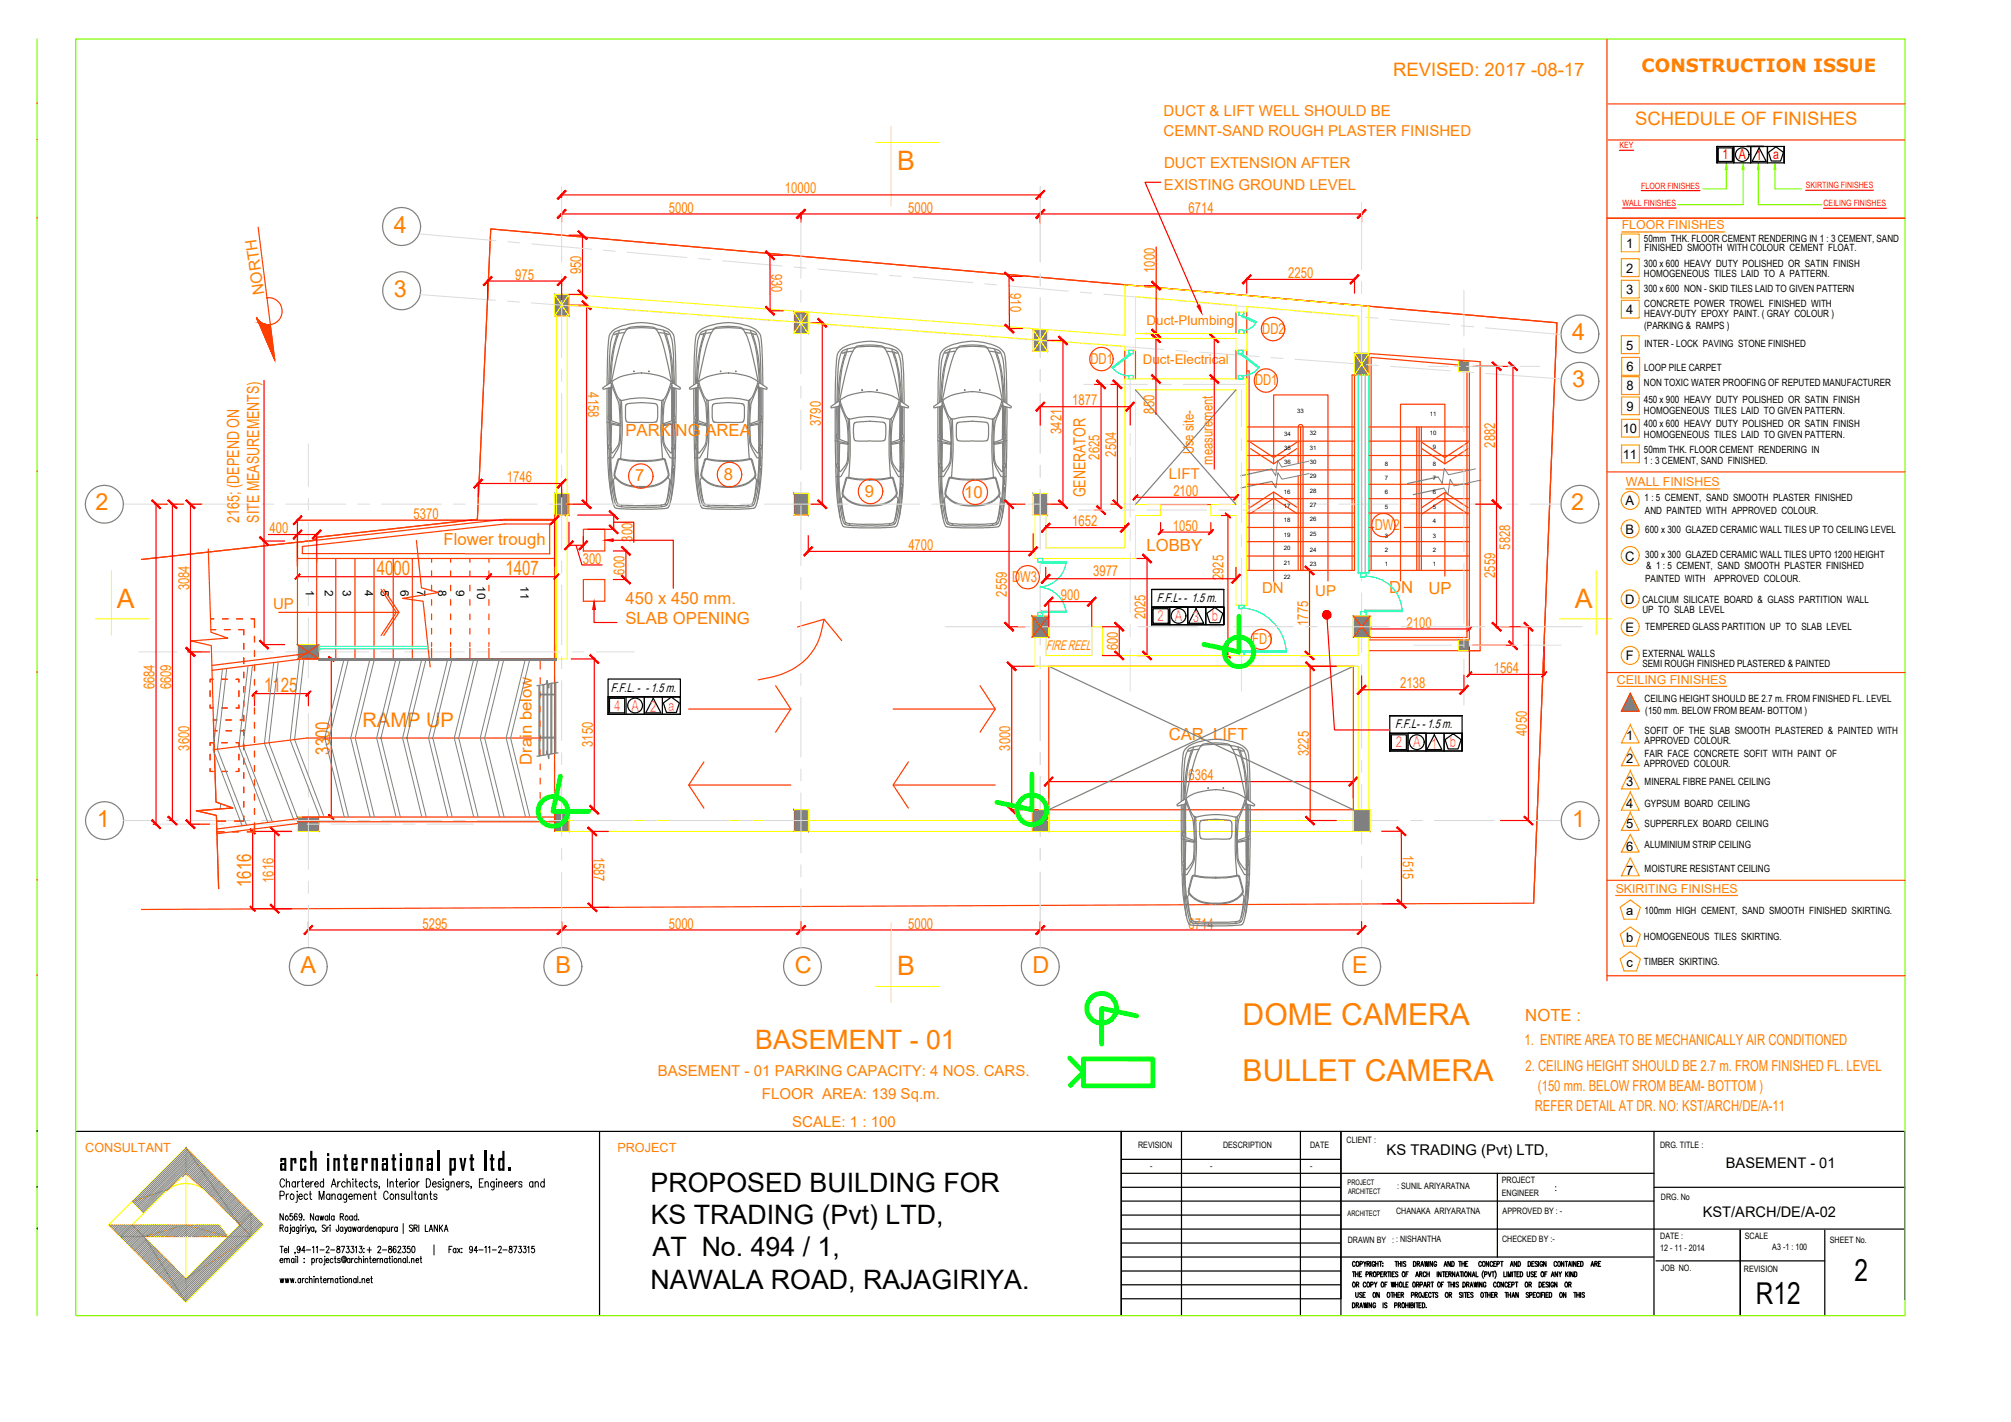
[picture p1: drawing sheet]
<svg xmlns="http://www.w3.org/2000/svg" width="420mm" height="297mm" viewBox="0 0 420 297" stroke-linecap="round" stroke-linejoin="round" font-family="sans-serif">
<defs><g id="words">
<g font-size="6.3" fill="#ff7f00">
<text x="259.6" y="214.2">DOME CAMERA</text>
<text x="259.6" y="225.8">BULLET CAMERA</text>
</g>
<g font-size="6.3">
<text x="387.5" y="267.6">2</text>
<text x="366.9" y="272.4">R12</text>
</g>
<g font-size="5.6" fill="#ff7f00">
<text x="187.5" y="35.4">B</text>
<text x="24.4" y="126.9">A</text>
<text x="329.1" y="126.9">A</text>
<text x="187.5" y="203.7">B</text>
<text x="157.8" y="219.1">BASEMENT - 01</text>
</g>
<g font-size="5.6">
<text x="135.9" y="248.9">PROPOSED BUILDING FOR</text>
<text x="136" y="255.7">KS TRADING (Pvt) LTD,</text>
<text x="136.4" y="262.5">AT No. 494 / 1,</text>
<text x="135.9" y="269.2">NAWALA ROAD, RAJAGIRIYA.</text>
</g>
<text font-size="5.5" x="58.4" y="244.6">arch international pvt ltd.</text>
<g font-size="4.9" fill="#ff7f00">
<text x="82.3" y="48.6">4</text>
<text x="82.3" y="62">3</text>
<text x="328.5" y="71.1">4</text>
<text x="328.5" y="80.9">3</text>
<text x="20" y="106.6">2</text>
<text x="328.3" y="106.6">2</text>
<text x="20.2" y="172.7">1</text>
<text x="328.5" y="172.7">1</text>
<text x="62.8" y="203.2">A</text>
<text x="116.1" y="203.2">B</text>
<text x="166" y="203.2">C</text>
<text x="215.7" y="203.2">D</text>
<text x="282.5" y="203.2">E</text>
</g>
<g font-size="4.2" fill="#ff7f00">
<text x="78.7" y="120.1">4000</text>
<text x="105.6" y="120.1">1407</text>
<text x="55.2" y="144.6">1125</text>
<text x="75.7" y="151.9">RAMP UP</text>
<text x="68.9" y="157.6" transform="rotate(-90 68.9 157.6)">3300</text>
<text x="52.5" y="185.3" transform="rotate(-90 52.5 185.3)">1616</text>
</g>
<g font-size="3.9" fill="#ff7f00">
<text x="291" y="15.8">REVISED: 2017 -08-17</text>
<text x="341.6" y="26.1">SCHEDULE OF FINISHES</text>
</g>
<text font-size="3.8" fill="#ff7f00" x="343" y="15.1">CONSTRUCTION ISSUE</text>
<g font-size="3.5" fill="#ff7f00">
<text x="130.7" y="91">PARKING AREA</text>
<text x="132.7" y="100.6">7</text>
<text x="151.2" y="100.2">8</text>
<text x="180.7" y="103.7">9</text>
<text x="201.5" y="104">10</text>
<text x="226.8" y="103.9" transform="rotate(-90 226.8 103.9)">GENERATOR</text>
<text x="50" y="109.2" transform="rotate(-90 50 109.2)">2165; (DEPEND ON</text>
<text x="54.1" y="109.2" transform="rotate(-90 54.1 109.2)">SITE MEASUREMENTS)</text>
<text x="92.7" y="113.9">Flower trough</text>
<text x="239.5" y="115.1">LOBBY</text>
<text x="290.2" y="123.9">DN</text>
<text x="298.4" y="124">UP</text>
<text x="130.7" y="126.1">450 x 450 mm.</text>
<text x="130.7" y="130.2">SLAB OPENING</text>
<text x="244.2" y="154.5">CAR LIFT</text>
<text x="111.1" y="159.8" transform="rotate(-90 111.1 159.8)">Drain below</text>
<text x="318.7" y="213.3">NOTE :</text>
</g>
<text font-size="3.3" fill="#ff7f00" x="55.2" y="61.4" transform="rotate(-98 55.2 61.4)">NORTH</text>
<g font-size="3.2" fill="#f0f">
<text x="241.9" y="129.7">2</text>
<text x="245.5" y="129.7">A</text>
<text x="249.2" y="130">3</text>
<text x="253.2" y="129.7">b</text>
<text x="128.3" y="148.4">4</text>
<text x="132" y="148.4">A</text>
<text x="135.8" y="148.7">2</text>
<text x="139.6" y="148.4">a</text>
<text x="291.6" y="156.1">2</text>
<text x="295.3" y="156.1">A</text>
<text x="299" y="156.4">1</text>
<text x="302.9" y="156.1">b</text>
</g>
<g font-size="3.1" fill="#ff7f00">
<text x="243.1" y="28.3">CEMNT-SAND ROUGH PLASTER FINISHED</text>
<text x="243.1" y="24.2">DUCT &amp; LIFT WELL SHOULD BE</text>
<text x="243.2" y="35.1">DUCT EXTENSION AFTER</text>
<text x="164" y="40.4">10000</text>
<text x="243.2" y="39.8">EXISTING GROUND LEVEL</text>
<text x="139.7" y="44.4">5000</text>
<text x="189.7" y="44.4">5000</text>
<text x="248.3" y="44.4">6714</text>
<text x="107.7" y="58.4">975</text>
<text x="121.4" y="57.3" transform="rotate(-90 121.4 57.3)">950</text>
<text x="161.2" y="57.2" transform="rotate(89 161.2 57.2)">930</text>
<text x="241.3" y="57" transform="rotate(-90 241.3 57)">1000</text>
<text x="269.2" y="58.1">2250</text>
<text x="211.1" y="61.2" transform="rotate(90 211.1 61.2)">910</text>
<text x="263.7" y="69.8">DD2</text>
<text x="227.8" y="76">DD1</text>
<text x="122.9" y="81.9" transform="rotate(90 122.9 81.9)">4158</text>
<text x="262.2" y="80.5">DD1</text>
<text x="171.5" y="89" transform="rotate(-90 171.5 89)">3790</text>
<text x="224" y="84.7">1877</text>
<text x="241.2" y="86.4" transform="rotate(-90 241.2 86.4)">850</text>
<text x="221.8" y="90.7" transform="rotate(-90 221.8 90.7)">3421</text>
<text x="233.2" y="95.4" transform="rotate(-90 233.2 95.4)">2504</text>
<text x="249.4" y="94.9" transform="rotate(-90 249.4 94.9)">Use site-</text>
<text x="312.4" y="93.5" transform="rotate(-90 312.4 93.5)">2882</text>
<text x="105.9" y="100.7">1746</text>
<text x="229.7" y="96" transform="rotate(-90 229.7 96)">2625</text>
<text x="244.2" y="100">LIFT</text>
<text x="253.4" y="97.1" transform="rotate(-90 253.4 97.1)">measurement</text>
<text x="245.2" y="103.6">2100</text>
<text x="56.3" y="111.4">400</text>
<text x="86.4" y="108.4">5370</text>
<text x="132.1" y="113.1" transform="rotate(-90 132.1 113.1)">300</text>
<text x="224" y="109.9">1652</text>
<text x="245.1" y="110.9">1050</text>
<text x="287.2" y="110.6">DW2</text>
<text x="121.8" y="117.7">300</text>
<text x="189.8" y="114.9">4700</text>
<text x="315.6" y="114.8" transform="rotate(-90 315.6 114.8)">5828</text>
<text x="39.5" y="123.3" transform="rotate(-90 39.5 123.3)">3084</text>
<text x="130.5" y="120" transform="rotate(-90 130.5 120)">600</text>
<text x="210.4" y="124.6" transform="rotate(-90 210.4 124.6)">2559</text>
<text x="211.5" y="121.5">DW3</text>
<text x="221.7" y="125.4">900</text>
<text x="228.4" y="120.3">3977</text>
<text x="255.7" y="121.2" transform="rotate(-90 255.7 121.2)">2925</text>
<text x="263.7" y="123.9">DN</text>
<text x="274.8" y="124.5">UP</text>
<text x="312.4" y="120.7" transform="rotate(-90 312.4 120.7)">2559</text>
<text x="57.1" y="127.1">UP</text>
<text x="239.4" y="129.4" transform="rotate(-90 239.4 129.4)">2025</text>
<text x="273.3" y="130.8" transform="rotate(-90 273.3 130.8)">1775</text>
<text x="293.9" y="131.1">2100</text>
<text x="233.6" y="135.9" transform="rotate(-90 233.6 135.9)">600</text>
<text x="261.6" y="134.6">FD1</text>
<text x="292.6" y="143.8">2138</text>
<text x="312.1" y="140.6">1564</text>
<text x="32.3" y="144" transform="rotate(-90 32.3 144)">6684</text>
<text x="35.7" y="144" transform="rotate(-90 35.7 144)">6609</text>
<text x="319" y="153.7" transform="rotate(-90 319 153.7)">4050</text>
<text x="39.5" y="156.8" transform="rotate(-90 39.5 156.8)">3600</text>
<text x="123.9" y="156" transform="rotate(-90 123.9 156)">3150</text>
<text x="211.1" y="156.8" transform="rotate(-90 211.1 156.8)">3000</text>
<text x="273.4" y="157.9" transform="rotate(-90 273.4 157.9)">3225</text>
<text x="248.3" y="163">6364</text>
<text x="124" y="178.9" transform="rotate(90 124 178.9)">1587</text>
<text x="293.1" y="178.5" transform="rotate(90 293.1 178.5)">1515</text>
<text x="57.1" y="184.4" transform="rotate(-90 57.1 184.4)">1616</text>
<text x="88.3" y="194">5295</text>
<text x="139.7" y="194">5000</text>
<text x="189.7" y="194">5000</text>
<text x="248.3" y="194">6714</text>
<text x="318.5" y="218.3">1. ENTIRE AREA TO BE MECHANICALLY AIR CONDITIONED</text>
<text x="137.4" y="224.7">BASEMENT - 01 PARKING CAPACITY: 4 NOS. CARS.</text>
<text x="318.7" y="223.6">2. CEILING HEIGHT SHOULD BE 2.7 m. FROM FINISHED FL. LEVEL</text>
<text x="321.3" y="227.9">(150 mm. BELOW FROM BEAM- BOTTOM )</text>
<text x="159.2" y="229.5">FLOOR AREA: 139 Sq.m.</text>
<text x="320.7" y="232.1">REFER DETAIL AT DR. NO: KST/ARCH/DE/A-11</text>
<text x="165.5" y="235.4">SCALE: 1 : 100</text>
</g>
<g font-size="3.1">
<text x="289.7" y="241.2">KS TRADING (Pvt) LTD,</text>
<text x="360.6" y="244">BASEMENT - 01</text>
<text x="355.8" y="254.2">KST/ARCH/DE/A-02</text>
</g>
<g font-size="2.9" fill="#f00">
<text x="359.9" y="33.3">1</text>
<text x="363.3" y="33.3">A</text>
<text x="366.9" y="33.5">1</text>
<text x="370.5" y="33.3">a</text>
</g>
<text font-size="2.9" fill="#ff7f00" x="218.5" y="135.8">FIRE REEL</text>
<g font-size="2.8" fill="#ff7f00">
<text x="239.6" y="68">Duct-Plumbing</text>
<text x="238.8" y="76.1">Duct-Electrical</text>
</g>
<g font-size="2.7">
<text x="339.8" y="51.8">1</text>
<text x="339.8" y="56.9">2</text>
<text x="339.8" y="61.4">3</text>
<text x="339.8" y="65.6">4</text>
<text x="339.8" y="73">5</text>
<text x="339.9" y="77.5">6</text>
<text x="339.8" y="81.6">8</text>
<text x="339.8" y="85.8">9</text>
<text x="339" y="90.5">10</text>
<text x="339" y="95.8">11</text>
<text x="339.6" y="105.6">A</text>
<text x="339.6" y="111.5">B</text>
<text x="339.6" y="117.1">C</text>
<text x="339.6" y="126.2">D</text>
<text x="339.6" y="132">E</text>
<text x="339.7" y="138">F</text>
<text x="339.8" y="154.6">1</text>
<text x="339.8" y="159.4">2</text>
<text x="339.8" y="164.2">3</text>
<text x="339.8" y="168.7">4</text>
<text x="339.8" y="172.9">5</text>
<text x="339.8" y="177.8">6</text>
<text x="339.8" y="182.7">7</text>
<text x="339.8" y="191.2">a</text>
<text x="339.8" y="196.8">b</text>
<text x="339.9" y="202">c</text>
</g>
<g font-size="2.6" fill="#ff7f00">
<text x="338.8" y="47.9">FLOOR FINISHES</text>
<text x="339.7" y="101.6">WALL FINISHES</text>
<text x="337.8" y="142.8">CEILING FINISHES</text>
<text x="337.6" y="186.5">SKIRITING FINISHES</text>
<text x="17.8" y="240.7">CONSULTANT</text>
<text x="129" y="240.7">PROJECT</text>
</g>
<g font-size="2.6">
<text x="241.7" y="125.8">F.F.L- - 1.5 m.</text>
<text x="127.6" y="144.5">F.F.L. - - 1.5 m.</text>
<text x="291.5" y="152.2">F.F.L- - 1.5 m.</text>
</g>
<g font-size="2.4">
<text x="63.9" y="123.3" transform="rotate(90 63.9 123.3)">1</text>
<text x="67.9" y="123.3" transform="rotate(90 67.9 123.3)">2</text>
<text x="71.6" y="123.3" transform="rotate(90 71.6 123.3)">3</text>
<text x="76.2" y="123.3" transform="rotate(90 76.2 123.3)">4</text>
<text x="79.5" y="123.3" transform="rotate(90 79.5 123.3)">5</text>
<text x="83.7" y="123.3" transform="rotate(90 83.7 123.3)">6</text>
<text x="87.2" y="123.3" transform="rotate(90 87.2 123.3)">7</text>
<text x="91.6" y="123.3" transform="rotate(90 91.6 123.3)">8</text>
<text x="95.3" y="123.3" transform="rotate(90 95.3 123.3)">9</text>
<text x="99.7" y="122.4" transform="rotate(90 99.7 122.4)">10</text>
<text x="108.8" y="122.4" transform="rotate(90 108.8 122.4)">11</text>
</g>
<g font-size="2.1">
<text x="343.5" y="50.5">50mm THK. FLOOR CEMENT RENDERING IN 1 : 3 CEMENT, SAND</text>
<text x="343.6" y="52.4">FINISHED SMOOTH WITH COLOUR CEMENT FLOAT.</text>
<text x="343.5" y="55.8">300 x 600 HEAVY DUTY POLISHED OR SATIN FINISH</text>
<text x="343.5" y="57.9">HOMOGENEOUS TILES LAID TO A PATTERN.</text>
<text x="343.5" y="61">300 x 600 NON - SKID TILES LAID TO GIVEN PATTERN</text>
<text x="343.5" y="64.2">CONCRETE POWER TROWEL FINISHED WITH</text>
<text x="343.5" y="68.7">(PARKING &amp; RAMPS )</text>
<text x="343.5" y="66.2">HEAVY-DUTY EPOXY PAINT. ( GRAY COLOUR )</text>
<text x="343.5" y="77.5">LOOP PILE CARPET</text>
<text x="343.6" y="72.6">INTER - LOCK PAVING STONE FINISHED</text>
<text x="343.5" y="80.6">NON TOXIC WATER PROOFING OF REPUTED MANUFACTURER</text>
<text x="343.5" y="84.3">450 x 900 HEAVY DUTY POLISHED OR SATIN FINISH</text>
<text x="343.5" y="86.6">HOMOGENEOUS TILES LAID TO GIVEN PATTERN.</text>
<text x="343.5" y="89.3">400 x 600 HEAVY DUTY POLISHED OR SATIN FINISH</text>
<text x="343.5" y="91.6">HOMOGENEOUS TILES LAID TO GIVEN PATTERN.</text>
<text x="343.5" y="94.6">50mm THK. FLOOR CEMENT RENDERING IN</text>
<text x="343.5" y="97">1 : 3 CEMENT, SAND FINISHED.</text>
<text x="343.6" y="104.7">1 : 5 CEMENT, SAND SMOOTH PLASTER FINISHED</text>
<text x="343.7" y="107.4">AND PAINTED WITH APPROVED COLOUR.</text>
<text x="343.7" y="111.4">600 x 300 GLAZED CERAMIC WALL TILES UP TO CEILING LEVEL</text>
<text x="343.7" y="116.5">300 x 300 GLAZED CERAMIC WALL TILES UPTO 1200 HEIGHT</text>
<text x="343.9" y="118.9">&amp; 1 : 5 CEMENT, SAND SMOOTH PLASTER FINISHED</text>
<text x="343.2" y="125.9">CALCIUM SILICATE BOARD &amp; GLASS PARTITION WALL</text>
<text x="343.7" y="121.5">PAINTED WITH</text>
<text x="358.1" y="121.6">APPROVED COLOUR.</text>
<text x="343.2" y="128">UP TO SLAB LEVEL</text>
<text x="343.8" y="131.6">TEMPERED GLASS PARTITION UP TO SLAB LEVEL</text>
<text x="343.2" y="137.3">EXTERNAL WALLS</text>
<text x="343.2" y="139.4">SEMI ROUGH FINISHED PLASTERED &amp; PAINTED</text>
<text x="343.6" y="146.5">CEILING HEIGHT SHOULD BE 2.7 m. FROM FINISHED FL. LEVEL</text>
<text x="343.8" y="149.2">(150 mm. BELOW FROM BEAM- BOTTOM )</text>
<text x="343.6" y="153.3">SOFIT OF THE SLAB SMOOTH PLASTERED &amp; PAINTED WITH</text>
<text x="343.6" y="155.4">APPROVED COLOUR.</text>
<text x="343.5" y="160.3">APPROVED COLOUR.</text>
<text x="343.6" y="158.2">FAIR FACE CONCRETE SOFIT WITH PAINT OF</text>
<text x="343.6" y="164">MINERAL FIBRE PANEL CEILING</text>
<text x="343.6" y="168.5">GYPSUM BOARD CEILING</text>
<text x="343.6" y="172.7">SUPPERFLEX BOARD CEILING</text>
<text x="343.6" y="177.2">ALUMINIUM STRIP CEILING</text>
<text x="343.6" y="182.2">MOISTURE RESISTANT CEILING</text>
<text x="343.6" y="190.8">100mm HIGH CEMENT, SAND SMOOTH FINISHED SKIRTING.</text>
<text x="343.5" y="196.5">HOMOGENEOUS TILES SKIRTING.</text>
<text x="343.5" y="201.6">TIMBER SKIRTING.</text>
</g>
<g font-size="1.8" fill="#f00">
<text x="338.4" y="31">KEY</text>
<text x="342.9" y="39.4">FLOOR FINISHES</text>
<text x="377.3" y="39.4">SKIRTING FINISHES</text>
<text x="339" y="43">WALL FINISHES</text>
<text x="381" y="43.1">CEILING FINISHES</text>
</g>
<g font-size="1.8">
<text x="237.8" y="239.7">REVISION</text>
<text x="255.5" y="239.7">DESCRIPTION</text>
<text x="273.7" y="239.7">DATE</text>
<text x="281.3" y="238.7">CLIENT :</text>
<text x="346.8" y="239.8">DRG. TITLE :</text>
<text x="240.3" y="244.2">-</text>
<text x="252.9" y="244.2">-</text>
<text x="273.7" y="244.2">-</text>
<text x="291.9" y="248.4">: SUNIL ARIYARATNA</text>
<text x="313.8" y="247.2">PROJECT</text>
<text x="313.8" y="249.8">ENGINEER</text>
<text x="324.9" y="248.9">:</text>
<text x="347" y="250.7">DRG. No</text>
<text x="291.7" y="253.6">CHANAKA ARIYARATNA</text>
<text x="313.9" y="253.6">APPROVED BY : -</text>
<text x="281.6" y="259.6">DRAWN BY : : NISHANTHA</text>
<text x="313.8" y="259.4">CHECKED BY :-</text>
<text x="346.9" y="258.9">DATE :</text>
<text x="346.9" y="261.4">12 - 11 - 2014</text>
<text x="364.5" y="258.9">SCALE</text>
<text x="370.3" y="261">A3 -1 : 100</text>
<text x="382.3" y="259.7">SHEET No.</text>
<text x="347" y="265.4">JOB NO.</text>
<text x="364.4" y="265.6">REVISION</text>
</g>
<g font-size="1.6">
<text x="281.6" y="247.5">PROJECT</text>
<text x="281.6" y="249.4">ARCHITECT</text>
<text x="281.6" y="254.1">ARCHITECT</text>
</g>
<g font-size="1.3">
<text x="271" y="86.3">33</text>
<text x="298.7" y="86.9">11</text>
<text x="268.3" y="94">35</text>
<text x="268.3" y="91">34</text>
<text x="273.7" y="93.9">31</text>
<text x="273.7" y="90.9">32</text>
<text x="298.7" y="90.8">10</text>
<text x="299.3" y="93.8">9</text>
<text x="268.3" y="97">36</text>
<text x="273.7" y="99.9">29</text>
<text x="273.7" y="96.9">30</text>
<text x="289.3" y="100.3">7</text>
<text x="289.3" y="97.3">8</text>
<text x="299.3" y="100.3">7</text>
<text x="299.3" y="97.3">8</text>
<text x="268.2" y="106.1">17</text>
<text x="268.2" y="103.1">16</text>
<text x="273.7" y="105.9">27</text>
<text x="273.7" y="102.9">28</text>
<text x="289.3" y="103.3">6</text>
<text x="289.3" y="106.3">5</text>
<text x="299.3" y="103.3">6</text>
<text x="299.3" y="106.3">5</text>
<text x="268.2" y="112.1">19</text>
<text x="268.2" y="109.1">18</text>
<text x="273.7" y="111.9">25</text>
<text x="273.7" y="108.9">26</text>
<text x="289.3" y="112.3">3</text>
<text x="299.3" y="112.3">3</text>
<text x="299.3" y="109.3">4</text>
<text x="268.2" y="115">20</text>
<text x="268.2" y="118">21</text>
<text x="273.6" y="118.1">23</text>
<text x="273.7" y="115.4">24</text>
<text x="289.3" y="118.3">1</text>
<text x="289.3" y="115.3">2</text>
<text x="299.3" y="118.3">1</text>
<text x="299.3" y="115.3">2</text>
<text x="268.2" y="121">22</text>
</g>
</g></defs>
<!-- layer: A-WALL-1 -->
<g fill="none" stroke="#ff3f00" stroke-width=".25">
<path d="M53.9 47.4l3.5 27.8-3.8-8.9a2.83 2.83 0 0 0 5 0 2.83 2.83 0 0 0-2.8-4.1M235 73.2v5.9M237.2 73.2v5.9M258.2 65.2v4.5M258.2 73.2v5.9M260.5 65.2v4.5M260.5 73.2v5.9M260.5 77.5h.5v41.7M286.1 73.9l23.1 1.7v60.3h-23.2M307 75.4v58.3h-21M260.5 89.2h22.5M260.5 92.1h22.5"/>
<path d="M260.5 95.2h22.5M260.5 98.2h22.5M261.3 93.7l4.8 3.2 4.8-3.2M261.3 92.4l4.8 3.2 4.8-3.2M266.1 96.9v-14.4h11.4v38.9M271.2 96.8v-7.6a.51 .51 0 0 1 .5-.5 .51 .51 0 0 1 .5 .5v30M271.2 99.4v19.8M271.7 89.2v30M286 89.2h21M286 92.1h21M286 95.2h21M286 98.2h21"/>
<path d="M296 89.2v30M296.5 89.2v30M297 89.2v30M297.1 93.7l4.8 3.2 4.8-3.2M297.1 92.4l4.8 3.2 4.8-3.2M301.9 96.9v-12.5h-9.3v37M43.5 114.7l.6 17.4 3.5 1.2-7.7 .6 4.3 1 .9 32.6 3.5 1.3-7.6 .6 4.2 .9 .5 15.3-.5-15.3-4.2-.9 7.6-.6-3.5-1.3-.5-17.4M62.1 116.7h53.8M62.1 113.3v21.3l4.6 3.1h49.5M66.2 116.7v17.9M70.1 116.7v18.3M74.2 116.7v18.3"/>
<path d="M78.1 116.7v18.3M82.2 116.7v18.3M86.1 116.7v18.3M87 112.9l1.1 9.9 3.6 1-7.6 1.2 4.3 .6 1.5 13.7M90.2 116.7v.8M90.2 119.2v1.3M94.1 116.7v.8M94.1 119.2v1.3M97.2 115.6h-34v-1.4l42.3-4.7h9.4v6.2h-17.6M98.2 116.7v.8M98.2 119.2v1.3M102.2 116.7v.8"/>
<path d="M102.2 119.2v1.3M105.3 108.5l-42.3 4.7M105.5 108.5h10.4M115.9 107.6v66.1M121.9 110.6h4.5v4.5h-4.5zM242.5 105.4h10.5M260.5 119.2h22.5v-40.9h-.5v40.9M260.5 101.2h22.5M260.5 104.2h22.5M260.5 107.2h22.5M260.5 110.2h22.5M260.5 113.1h22.5"/>
<path d="M260.5 116.1h22.5M261.3 105.9l4.8-3.1 4.8 3.1M261.3 107.3l4.8-3.2 4.8 3.2M266.1 102.8v18.6M286 101.2h21M286 104.2h21M286 107.2h21M286 110.2h1M286 113.1h21M286 116.1h21M286 119.2h21M286.5 119.2v-44.5l20 1.7v56.8h-20.5"/>
<path d="M293.4 110.2h13.6M297.1 106l4.8-3.1 4.8 3.1M297.1 107.4l4.8-3.2 4.8 3.2M301.9 102.9v17.4M44 129.3h.7M44 131.5h1.1M46.5 129.3h1.2M46.9 131.5h1.2M49.4 129.3h1.3M49.9 131.5h1v1.1M50.9 134.4v1.2M50.9 137.4v1.2"/>
<path d="M52.5 129.3h.7v1.8M53.2 132.9v1.2M53.2 135.9v1.2M53.2 138.9v1.2M58.3 127.9h25.1M64.3 136.5l-20 2.5M64.4 137.5l-20.1 2.5M66.7 134.6l-4.6 3.1M66.7 137.8h49.5M66.7 137.9h49.5M66.7 138h49.5M70.1 135.4v2.3"/>
<path d="M74.2 135.4v2.3M78.1 135.4v2.3M79.6 123.1l3.2 4.8-3.2 4.8M80.2 123.1l3.2 4.8-3.2 4.8M82.2 135.4v2.3M86.1 135.4v2.3M90.2 122.2v1.2M90.2 125.3v1.1M90.2 128.3v1.1M90.2 131.3v1.1M90.2 134.2v.8M90.2 135.4v2.3"/>
<path d="M94.1 122.2v1.2M94.1 125.3v1.1M94.1 128.3v1.1M94.1 131.3v1.1M94.1 134.2v.8M94.1 135.4v2.3M98.2 122.2v1.2M98.2 125.3v1.1M98.2 128.3v1.1M98.2 131.3v1.1M98.2 134.2v.8M98.2 135.4v2.3"/>
<path d="M102.2 122.2v1.2M102.2 125.3v1.1M102.2 128.3v1.1M102.2 131.3v1.1M102.2 134.2v.8M102.2 135.4v2.3M112.9 137.7v2.1M121.9 121.1h4.5v4.5h-4.5zM166.6 131l5.6-1.6 3.7 4.4M172.2 129.4a15 15 0 0 1-2.7 7 14 14 0 0 1-8.6 5.1l-2.5 .5M215.6 128.7l3.5 4.5M219.1 139.2h63.6v29.9h-63.6z"/>
<path d="M219.1 128.7l-3.5 4.5M282.7 128.7l3.6 4.5M286.3 128.7l-3.6 4.5M43.9 147.3v.6h.6M43.9 144.3v1.2M43.9 157.6v1.1M44.5 141.9h-.6v.6M44.5 155.1h-.6v.6M44.6 150.4h.7M44.7 152.6h.7M46.3 141.9h1.2M46.3 147.9h1.2"/>
<path d="M46.3 155.1h1.2M47.2 150.4h1.1M47.2 152.6h1.2M49.3 141.9h.6v.6M49.3 155.1h.6v.6M49.9 144.3v1.2M49.9 147.3v.6h-.6M49.9 157.6v1.1M50.2 150.4h.7M50.2 152.6h.7M50.9 140.4v1.2M50.9 143.4v1.2"/>
<path d="M50.9 146.4v1.2M50.9 149.4v1.2M50.9 152.4v1.2M50.9 155.4v1.2M50.9 158.4v1.2M53.2 141.9v1.2M53.2 144.9v1.2M53.2 147.9v1.2M53.2 150.9v1.2M53.2 153.9v1.2M53.2 156.9v1.2M53.2 159.9v1.2"/>
<path d="M112.9 141.5v1.3M112.9 144.6v1.2M112.9 147.6v1.1M112.9 150.6v1.2M112.9 153.6v1.2M112.9 156.6v1.2M112.9 159.6v1.2M112.9 154.2h-48.8l-19.3 2.4M143.9 148.1h21.3M147.1 159.2l-3.2 4.8 3.2 4.8M162.1 143.2l3.1 4.9-3.1 4.8M186.6 148.1h21.3"/>
<path d="M189.8 159.2l-3.2 4.8 3.2 4.8M204.8 143.2l3.1 4.9-3.1 4.8M340.6 144.8l1.9 3.8h-3.7zM43.9 160.5v.6h.6M45.3 171.5h1.9M45.3 173.8h1.5M46.3 161.1h1.2M48.6 173.8h1.2M49.9 160.5v.6h-.6M50.9 170.4v1.1h-1.9M50.9 161.4v1.2M50.9 164.4v1.2"/>
<path d="M50.9 167.4v1.2M53.2 171.9v1.9h-1.6M53.2 162.9v1.2M53.2 165.9v1.2M53.2 168.9v1.2M62.1 171.6h53.8M62.1 171l-16.8 2.2M62.1 172l-16.8 2.1M66.7 170.7h49.2M112.9 162.5v1.3M112.9 165.6v1.2M112.9 168.6v2.1"/>
<path d="M143.9 164h21.3M186.6 164h21.3M320.4 188.7l4.9-121.3-222.8-19.6-2.8 60.7-33.3 3.7-.9 .7-36 4 36-4 .9-.7 33.3-3.7 2.8-60.7 222.8 19.6-4.9 121.3-290.9 1.3"/>
<circle cx="230.1" cy="75" r="2.45"/>
<circle cx="264.5" cy="79.5" r="2.44"/>
<circle cx="266" cy="68.7" r="2.45"/>
<circle cx="133.9" cy="99.4" r="2.57"/>
<circle cx="152.4" cy="99.1" r="2.58"/>
<circle cx="181.9" cy="102.6" r="2.57"/>
<circle cx="203.8" cy="102.8" r="2.57"/>
<circle cx="289" cy="109.7" r="2.44"/>
<circle cx="214.7" cy="120.6" r="2.46"/>
<circle cx="263.5" cy="133.6" r="2.12"/>
</g>
<!-- layer: A-WALL-3 -->
<path d="M7.7 8.2v266.6M15.8 8.2h382.2v266.6h-382.2z" fill="none" stroke="#7fff00" stroke-width=".25"/>
<!-- layer: LY-NEW -->
<g fill="none" stroke="#000" stroke-width=".25">
<path d="M7.7 236.3h.1M15.8 236.3h382.2M125.3 236.5v38.3M234.3 236.3v38.5v-38.5M280.2 236.3v38.5M345.6 236.3v38.5M7.7 256.7h.1M280.2 245.1h65.4M280.2 250.9h65.4M312.8 245.1v17.5M345.6 256.7h52.4M381.3 256.9v17.9"/>
<path d="M346 263.4h35.3"/>
</g>
<!-- layer: 0 -->
<g fill="none" stroke="#000" stroke-width=".25">
<path d="M246.8 236.3v38.5M271.7 236.3v38.5M398 236.5v35M7.7 248h.1M234.3 248h45.9M234.3 245.1h45.9M234.3 253.8h45.9M234.3 250.9h45.9M234.3 242.2h45.9M234.3 259.7h45.9M234.3 256.7h111.3M345.6 248h52.4"/>
<path d="M363.6 256.9v17.9v-17.9M234.3 268.4h45.9M234.3 265.5h45.9M234.3 262.6h111.2M234.3 271.3h45.9M282.6 272.1a.51 .51 0 0 1 .5 .6 .51 .51 0 0 1-.5 .5zM282.6 265.7h.5M282.7 267.9l.1-.1a.49 .49 0 0 1 .4 .6 .49 .49 0 0 1-.5 .4l-.1-.3zM282.8 265.7v1M283.1 263.8a.29 .29 0 0 0-.3-.3 .29 .29 0 0 0-.2 .4v.2a.29 .29 0 0 0 .2 .4 .29 .29 0 0 0 .3-.2M283.2 265.7v1M283.2 266.1h.5"/>
<path d="M283.3 270v.7l.2 .3 .2-.1 .1-.9M283.3 272.7l.5-.1v-.4l-.5-.1v1.1M283.4 268.3h.4v-.4l-.4-.1v1M283.5 263.6v-.1a.49 .49 0 0 1 .5 .5 .49 .49 0 0 1-.5 .5l-.2-.4zM283.6 272.7l.2 .5M283.6 268.3l.3 .5M283.7 265.7v1M284 266.1h.3M284.1 273.2l.3-1.1 .2 1.1M284.1 264.1l.5-.2v-.3l-.5-.1v1M284.2 272.8h.4M284.5 265.7h-.5v1h.5"/>
<path d="M284.6 270.2l-.2-.2h-.3v.2l.4 .4 .1 .3-.2 .1-.3-.1M284.8 270.5h.3M284.9 263.5l.3 .5 .3-.5M284.9 272.1l.2 1.1 .1-1.1 .2 1.1 .2-1.1M285.2 264v.5M285.2 270h-.4v1h.4M285.4 268.1a.29 .29 0 0 0-.4-.3 .29 .29 0 0 0-.2 .4v.3a.29 .29 0 0 0 .2 .3 .29 .29 0 0 0 .4-.2M285.4 266.2l.5-.1-.1-.4h-.4v1M285.6 264l.4-.1 .1-.3-.5-.1v1M285.7 267.9l.1-.1a.49 .49 0 0 1 .4 .6 .49 .49 0 0 1-.5 .4l-.1-.3zM285.8 272.1v1.1M285.9 264l.2 .5"/>
<path d="M286.2 266.1h.4v-.3l-.4-.1v1M286.4 268.4l.4-.1v-.4l-.4-.1v1M286.4 263.5v1M286.4 266.1l.3 .6M286.6 272.1v1.1l-.6-1.1v1.1M287 265.8l.1-.1a.54 .54 0 0 1 .4 .5 .54 .54 0 0 1-.4 .5l-.2-.3zM287 270h.1a.54 .54 0 0 1 .3 .5 .54 .54 0 0 1-.3 .5 .74 .74 0 0 1-.1-1zM287.1 267.8l.3 .5 .3-.5M287.2 263.8a.27 .27 0 0 0-.3-.3 .27 .27 0 0 0-.2 .4v.2a.28 .28 0 0 0 .2 .4 .28 .28 0 0 0 .3-.4h-.2M287.4 272.4a.29 .29 0 0 0-.3-.3 .29 .29 0 0 0-.2 .4v.3a.29 .29 0 0 0 .2 .4 .29 .29 0 0 0 .3-.4h-.2M287.4 263.5v1M287.4 268.3v.5"/>
<path d="M287.4 264h.5M287.7 266.2l.5-.1v-.4h-.5v1M287.9 263.5v1M288.2 270v1l-.5-1v1M288.2 263.5h.5M288.5 266.1h.3M288.5 263.5v1M288.7 267.9l.1-.1a.49 .49 0 0 1 .4 .6 .49 .49 0 0 1-.5 .4l-.2-.3zM288.9 263.8h.1M288.9 264.4h.1M288.9 265.7h-.4v1h.4M289 272.1v1.1"/>
<path d="M289.2 266.1h.4v-.3l-.4-.1v1M289.3 268.3h.3M289.4 266.1l.3 .6M289.8 272.3l-.4-.2-.1 .4a.45 .45 0 0 1 .4 .6l-.4-.1M289.8 267.8h-.5v1M289.9 265.7h.5M289.9 270h.1a.49 .49 0 0 1 .4 .5 .49 .49 0 0 1-.5 .5l-.1-.4zM290.2 265.7v1M290.6 265.7v1M290.6 270h.5M290.7 267.8l.2 1 .1-1 .2 1 .2-1M290.9 266.1h.3"/>
<path d="M290.9 270v1M291.3 270.5h.5M291.3 270v1M291.3 265.7h-.4v1h.4M291.4 272.7l.4-.1v-.4l-.4-.1v1.1M291.5 263.5h.5M291.5 268.3h.6M291.5 267.8v1M291.7 263.5v1M291.8 270v1M292.1 265.8l-.2-.1-.4 .1 .1 .2 .5 .4-.2 .3-.4-.1M292.1 270.5h.3"/>
<path d="M292.1 267.8v1M292.1 272.7l.5-.1v-.4l-.5-.1v1.1M292.1 264h.6M292.1 263.5v1M292.4 272.7l.3 .5M292.5 267.9l.1-.1a.54 .54 0 0 1 .3 .5 .54 .54 0 0 1-.3 .5 .74 .74 0 0 1-.1-.9zM292.5 270h-.4v1h.4M292.7 263.5v1M292.7 270.5h.4l.1-.4-.5-.1v1M292.9 263.5v1M293 270.5l.2 .5M293 265.8l.2-.1a.52 .52 0 0 1 .4 .5 .52 .52 0 0 1-.4 .5l-.3-.4z"/>
<path d="M293 272.2l.1-.1a.54 .54 0 0 1 .4 .6 .54 .54 0 0 1-.4 .5 .74 .74 0 0 1-.1-1zM293.2 267.8v1h.4M293.7 272.1v1.1M293.7 272.7h.5M293.7 263.6a.25 .25 0 0 0-.4-.1 .25 .25 0 0 0 0 .4l.4 .2v.3l-.2 .1-.3-.1M293.8 266.1h.2M293.8 268.3h.2M294.2 272.1v1.1M294.2 265.7h-.4v1M294.2 267.8h-.4v1h.4M294.5 272.1v1.1M294.8 272.7l.4-.1v-.4l-.4-.1v1.1l.4-.1 .1-.3-.2-.1"/>
<path d="M294.9 270.5h.4v-.5h-.4v1M295.3 267.9l.1-.1a.54 .54 0 0 1 .3 .5 .54 .54 0 0 1-.3 .5 .74 .74 0 0 1-.1-.9zM295.3 263.5a.51 .51 0 0 1 .5 .5 .51 .51 0 0 1-.5 .5zM295.5 272.1v1.1M295.7 270.5l.4-.1v-.3l-.4-.1v1M295.8 266.7l.3-1 .3 1M295.8 272.1h.5M295.9 268.3h.5v-.4l-.5-.1v1M295.9 266.3h.3M295.9 270.5l.3 .5M296.1 264l.4-.1v-.3l-.4-.1v1M296.1 272.1v1.1"/>
<path d="M296.2 268.3l.2 .5M296.3 264l.3 .5M296.5 272.7h.3M296.5 270h.1a.54 .54 0 0 1 .4 .5 .54 .54 0 0 1-.4 .5 .74 .74 0 0 1-.1-1zM296.6 266.1h.4l.1-.3-.5-.1v1M296.7 268.4l.4-.1 .1-.4-.5-.1v1M296.8 264.5l.3-1 .3 1M296.8 266.1l.3 .6M296.9 272.1h-.4v1.1h.4M296.9 264.2h.4M297.2 272.1a.51 .51 0 0 1 .5 .6 .51 .51 0 0 1-.5 .5zM297.4 268.8l.3-1 .3 1"/>
<path d="M297.6 270l-.1 .9-.2 .1-.1-.3M297.6 268.5h.3M297.6 263.5l.2 1 .2-1 .2 1 .2-1M297.8 270.5h.3M297.9 265.9a.29 .29 0 0 0-.3-.2 .29 .29 0 0 0-.3 .4v.2a.29 .29 0 0 0 .3 .4 .29 .29 0 0 0 .3-.3M297.9 273.1h.1M298.1 266.1h.5M298.1 265.7v1M298.2 270h-.4v1h.4M298.2 268.3h.4l.1-.4-.5-.1v1M298.5 268.3l.2 .5M298.5 263.5v1"/>
<path d="M298.6 265.7v1M299 270.2l-.2-.2a.49 .49 0 0 0-.4 .5 .49 .49 0 0 0 .5 .5l.1-.3M299 267.8h.5M299.2 270h.5M299.3 267.8v1M299.3 263.5v1l-.5-1v1M299.5 270v1M300.1 263.8a.29 .29 0 0 0-.3-.3 .29 .29 0 0 0-.2 .4v.2a.29 .29 0 0 0 .3 .4 .29 .29 0 0 0 .2-.4h-.2M300.3 265.7v1M300.4 270.2l-.1-.2a.24 .24 0 0 0-.4 0 .24 .24 0 0 0 .1 .4l.4 .2v.3l-.2 .1-.3-.1M300.5 267.9l.1-.1a.49 .49 0 0 1 .4 .6 .49 .49 0 0 1-.5 .4l-.1-.3zM301.1 265.7v1l-.5-1v1"/>
<path d="M301.2 268.3h.2M301.4 265.7h.5M301.6 267.8h-.4v1M301.6 265.7v1M301.7 264.5l.3-1 .3 1M301.8 264.2h.4M302 266.1h.3M302.1 270h.1a.52 .52 0 0 1 .4 .5 .52 .52 0 0 1-.4 .5 .69 .69 0 0 1-.1-1zM302.5 265.7h-.5v1h.5M302.5 267.8h.5M302.7 266.1h.4l.1-.3-.5-.1v1M302.7 267.8v1"/>
<path d="M302.8 270.5h.3l.1-.4-.4-.1v1M302.9 266.1l.3 .6M303 263.5v1l-.5-1v1M303 270.5l.3 .5M303.1 268.3h.6M303.1 267.8v1M303.3 263.5a.51 .51 0 0 1 .5 .5 .51 .51 0 0 1-.5 .5zM303.7 267.8v1M303.9 267.8v1M304 265.7v1l-.6-1v1M304.2 266.7l.3-1 .3 1M304.4 266.3h.3"/>
<path d="M304.7 268a.25 .25 0 0 0-.3-.2 .25 .25 0 0 0-.1 .4l.4 .2v.3l-.2 .1-.3-.1M304.8 263.5h.5M305 263.5v1M305.1 265.7h.5M305.3 265.7v1M305.4 270.2v-.2a.24 .24 0 0 0-.4 0 .24 .24 0 0 0 .1 .4l.3 .2v.3l-.2 .1-.3-.1M305.4 264h.5M305.4 263.5v1M305.6 267.8a.51 .51 0 0 1 .6 .5 .51 .51 0 0 1-.6 .5zM305.6 270v1M305.7 265.7v1M305.9 270h.6"/>
<path d="M305.9 263.5v1M306.2 265.7a.52 .52 0 0 1 .4 .5 .52 .52 0 0 1-.4 .5 .69 .69 0 0 1 0-1zM306.2 270v1M306.2 264h.3M306.4 268.3l.5-.1-.1-.3-.4-.1v1M306.6 270.5h.3M306.7 263.5h-.5v1h.5M306.7 268.3l.2 .5M307 270h-.4v1h.4M307.2 268.8l.2-1 .3 1M307.3 268.5h.3M307.3 265.7v1l-.5-1v1"/>
<path d="M307.6 266.7l.3-1 .3 1M307.7 266.3h.4M307.8 270.2l-.2-.2h-.3v.2l.4 .4 .1 .3-.2 .1-.3-.1M307.9 267.8l.2 1 .2-1 .2 1 .2-1M308.4 265.7v1h.4M308.8 267.8v1M309.5 270h.1a.54 .54 0 0 1 .3 .5 .54 .54 0 0 1-.3 .5 .74 .74 0 0 1-.1-1zM309.5 263.8a.28 .28 0 0 0-.3-.3 .28 .28 0 0 0-.3 .4v.2a.28 .28 0 0 0 .3 .4 .28 .28 0 0 0 .3-.2M309.6 267.8v1l-.5-1v1M309.8 263.6l.1-.1a.52 .52 0 0 1 .4 .5 .52 .52 0 0 1-.4 .5l-.2-.4zM309.9 265.5a1.32 1.32 0 0 0 0 1.5M310.2 266.2l.5-.1-.1-.4h-.4v1"/>
<path d="M310.2 270h.5M310.4 268.1l-.1-.3a.54 .54 0 0 0-.4 .5 .54 .54 0 0 0 .4 .5l.1-.1v-.2h-.1M310.4 270v1M310.8 270.5h.5M310.8 270v1M310.9 265.7l.3 1 .3-1M311 263.5v1l-.5-1v1M311.3 270v1M311.6 270.5h.3M311.7 265.7h.5M311.9 263.8a.29 .29 0 0 0-.4-.3 .29 .29 0 0 0-.2 .4v.2a.29 .29 0 0 0 .2 .4 .29 .29 0 0 0 .4-.2M312 265.7v1"/>
<path d="M312.1 270h-.5v1h.5M312.1 264h.3M312.3 270.5h.3l.2-.4-.5-.1v1M312.3 265.5a1.32 1.32 0 0 1 0 1.5M312.5 263.5h-.4v1h.4M312.5 270.5l.3 .5M312.6 268.1l-.2-.3a.49 .49 0 0 0-.4 .5 .49 .49 0 0 0 .5 .5l.1-.2M312.8 264.1l.4-.2v-.3l-.4-.1v1M312.9 267.9l.1-.1a.49 .49 0 0 1 .4 .6 .49 .49 0 0 1-.5 .4l-.1-.3zM313.5 263.5h.5M313.8 263.5v1M314.1 267.8v1l-.5-1v1"/>
<path d="M314.2 265.7v1h.5M314.5 270h.5M314.7 270v1M314.8 265.7v1M315 268.1a.29 .29 0 0 0-.4-.3 .29 .29 0 0 0-.2 .4v.3a.29 .29 0 0 0 .2 .3 .29 .29 0 0 0 .4-.2M315.1 270.5h.5M315.1 270v1M315.1 266.7v-1l.3 1 .3-1v1M315.2 268.3h.2M315.6 264.5l.2-1 .3 1M315.6 270v1M315.6 267.8h-.4v1h.4"/>
<path d="M315.7 264.2h.3M315.8 268.4l.5-.1v-.4l-.5-.1v1M315.9 271l.3-1 .2 1M316 265.7v1M316 270.7h.4M316.3 265.7h.5M316.5 265.7v1M316.6 267.8h.5M316.9 263.5v1l-.5-1v1M316.9 267.8v1M316.9 266.1h.3M317.2 263.5a.51 .51 0 0 1 .5 .5 .51 .51 0 0 1-.5 .5z"/>
<path d="M317.2 270v1l-.5-1v1M317.4 265.7h-.5v1h.5M317.6 265.7a.51 .51 0 0 1 .6 .5 .51 .51 0 0 1-.6 .5zM318.8 267.9l.1-.1a.54 .54 0 0 1 .3 .5 .54 .54 0 0 1-.3 .5 .74 .74 0 0 1-.1-.9zM319.1 265.7v.7l.2 .3 .2-.1 .1-.9M319.3 263.5a.51 .51 0 0 1 .5 .5 .51 .51 0 0 1-.5 .5zM319.4 270.2l-.2-.2h-.3v.2l.4 .4 .1 .3-.2 .1-.3-.1M319.4 268.3l.5-.1v-.3l-.5-.1v1M319.6 270.5h.4v-.5h-.4v1M319.7 268.3l.3 .5M320 264h.3M320.3 270.5h.3"/>
<path d="M320.4 265.8l-.2-.1-.3 .1v.2l.5 .4-.2 .3-.3-.1M320.5 263.5h-.5v1h.5M320.6 266.1h.3M320.8 270h-.5v1h.5M321.1 265.7h-.5v1h.5M321.2 263.6a.25 .25 0 0 0-.3-.1 .25 .25 0 0 0-.1 .4l.4 .2v.3l-.1 .1-.4-.1M321.4 263.5v1M321.6 270.2l-.2-.2a.49 .49 0 0 0-.4 .5 .49 .49 0 0 0 .4 .5l.2-.3M321.6 267.8a.51 .51 0 0 1 .5 .5 .51 .51 0 0 1-.5 .5zM321.8 270v1M322.1 270.5h.3M322.1 265.7h.1a.54 .54 0 0 1 .4 .5 .54 .54 0 0 1-.4 .5 .64 .64 0 0 1-.1-1z"/>
<path d="M322.3 263.8a.29 .29 0 0 0-.4-.3 .29 .29 0 0 0-.2 .4v.2a.29 .29 0 0 0 .3 .4 .29 .29 0 0 0 .3-.4h-.2M322.3 268.3h.3M322.5 270h-.4v1M322.7 270v1M322.7 266.1h.3M322.8 267.8h-.5v1h.5M323 263.5v1l-.5-1v1M323 270.5h.3M323.2 265.7h-.5v1M323.5 270h-.5v1h.5M323.5 268a.25 .25 0 0 0-.3-.2 .25 .25 0 0 0-.1 .4l.4 .2v.3l-.2 .1-.3-.1M323.7 270a.51 .51 0 0 1 .5 .5 .51 .51 0 0 1-.5 .5z"/>
<path d="M323.7 267.8v1M324.1 266.7l.3-1 .3 1M324.2 266.3h.4M324.6 268.1l-.2-.3a.49 .49 0 0 0-.4 .5 .49 .49 0 0 0 .4 .5l.2-.3h-.2M325.2 263.8a.27 .27 0 0 0-.3-.3 .27 .27 0 0 0-.2 .4v.2a.27 .27 0 0 0 .2 .4 .27 .27 0 0 0 .3-.2M325.3 267.8v1l-.5-1v1M325.4 265.7v1l-.5-1v1M325.5 263.6l.2-.1a.54 .54 0 0 1 .3 .5 .54 .54 0 0 1-.3 .5l-.2-.2zM325.7 265.7l.3 .4 .3-.4M326 270h.1a.49 .49 0 0 1 .4 .5 .49 .49 0 0 1-.5 .5l-.2-.4zM326 266.1v.6M326.7 263.5v1l-.5-1v1"/>
<path d="M327 263.5h.5M327.1 267.9l.1-.1a.54 .54 0 0 1 .3 .5 .54 .54 0 0 1-.3 .5 .64 .64 0 0 1-.1-.9zM327.1 265.7v1M327.2 270v1l-.6-1v1M327.3 266.1l.3 .6M327.3 263.5v1M327.6 265.7l-.5 .6M327.7 264.5l.3-1 .3 1M327.7 268.3h.5v-.4l-.5-.1v1M327.8 264.2h.4M327.9 265.7v1M328 268.3l.3 .5"/>
<path d="M328.5 263.5v1M328.7 265.7v1l-.5-1v1M328.8 270h.5M329 265.7a.51 .51 0 0 1 .5 .5 .51 .51 0 0 1-.5 .5zM329.1 270v1M329.3 263.5v1l-.5-1v1M329.4 270.5h.5M329.4 270v1M329.6 264h.3M329.9 270v1M330 263.5h-.4v1h.4M330.2 263.5a.51 .51 0 0 1 .6 .5 .51 .51 0 0 1-.6 .5z"/>
<path d="M330.2 270v1M331 270.2l-.1-.2h-.3v.3l.4 .3v.3l-.1 .1-.4-.1M332.4 264.5l.3-1 .3 1M332.5 264.2h.4M333.2 264l.4-.1 .1-.3-.5-.1v1M333.5 264l.2 .5M334 264h.2M334.4 263.5h-.4v1h.4"/>
</g>
<!-- layer: A-HATCH -->
<g fill="#808080" stroke="#808080" stroke-width=".21">
<path d="M115.9 169.1l3 4.6v-4.6zM115.9 169.1l3 4.6h-3z"/>
<path d="M115.9 103.1l3 4.5v-4.5zM115.9 103.1l3 4.5h-3z"/>
<path d="M115.9 61.5l3 4.5v-4.5zM115.9 61.5l3 4.5h-3z"/>
<path d="M283 73.8l3 4.5v-4.5zM283 73.8l3 4.5h-3z"/>
<path d="M165.9 169.1l3 4.6v-4.6zM165.9 169.1l3 4.6h-3z"/>
<path d="M165.9 103.1l3 4.5v-4.5zM165.9 103.1l3 4.5h-3z"/>
<path d="M165.9 65.2l2.9 4.5v-4.5zM165.9 65.2l2.9 4.5h-2.9z"/>
<path d="M215.9 68.9l3 4.5v-4.5zM215.9 68.9l3 4.5h-3z"/>
<path d="M283 73.8l3 4.5v-4.5zM283 73.8l3 4.5h-3z"/>
<path d="M165.9 169.1l3 4.6v-4.6zM165.9 169.1l3 4.6h-3z"/>
<path d="M165.9 103.1l3 4.5v-4.5zM165.9 103.1l3 4.5h-3z"/>
<path d="M215.9 103.1l3 4.5v-4.5zM215.9 103.1l3 4.5h-3z"/>
<path d="M62.1 170.7l4.6 3v-3zM62.1 170.7l4.6 3h-4.6z"/>
<path d="M62.1 134.6l4.6 3.1v-3.1zM62.1 134.6l4.6 3.1h-4.6z"/>
</g>
<g fill="none" stroke="#808080" stroke-width=".25">
<path d="M115.9 61.5l3 4.5M127.8 79.7l.6-3a25.3 25.3 0 0 1 2.2-7.5 1.87 1.87 0 0 1 2-1h2a4.3 4.3 0 0 1 2.4 .5l.2 .2a15.3 15.3 0 0 1 2 5.7l1.1 5.1M128 79.6l.2-.2a11.8 11.8 0 0 1 11.9 .2l-.1 .9-.9 2.2-.6 .9h-.7a15.2 15.2 0 0 0-7.4 0l-.6 .1-.5-.4-.9-1.8a2.9 2.9 0 0 1-.5-1.8zM129 69.7a31.7 31.7 0 0 0-1.6 10.3M129.4 69l-.2 1a16.5 16.5 0 0 0-1.2 4.7l-.4 5.3M130.5 69.5l-1.4 .1-.6 .3-.3-.2M130.9 68.9a2.95 2.95 0 0 1 2.1-.4h2a2.99 2.99 0 0 1 2.2 .4M131 68.7l-1.3 .2-1.1 .4a3.7 3.7 0 0 0-1.1 2.9l-.3 8M137 68.7l1.6 .2 .9 .4a4.5 4.5 0 0 1 1.1 3.5l.3 7.4M137.5 69.5l1.6 .2a.48 .48 0 0 0 .8 0M138.7 69l1 3.8a39.5 39.5 0 0 1 .8 7.2M139.1 69.7a31.7 31.7 0 0 1 1.6 10.3"/>
<path d="M145.9 79.7l1.1-5.1a14.9 14.9 0 0 1 2-5.7 1.75 1.75 0 0 1 1.7-.7h2a4.3 4.3 0 0 1 2.5 .5v.1a9.7 9.7 0 0 1 1.7 4.2l1.5 6.7M146.1 79.6l.2-.2a11.8 11.8 0 0 1 12 .3l-.1 .7-1 2.5-.8 .8-.7-.1a15.4 15.4 0 0 0-7.4 0l-.3 .1-.3-.1-.6-.8-.8-2.1-.3-.9zM147.1 69.7a31.7 31.7 0 0 0-1.6 10.3M147.5 69l-.2 1a16.5 16.5 0 0 0-1.2 4.7l-.4 5.3M148.7 69.5l-1.5 .1-.6 .3-.3-.2M149 68.9a2.99 2.99 0 0 1 2.2-.4h2a2.95 2.95 0 0 1 2.2 .4M149.2 68.7l-1.5 .2-1 .4a4.1 4.1 0 0 0-1.1 3.2l-.3 7.7M155.2 68.7l2.3 .5a1.77 1.77 0 0 1 1 1.6l.3 3.4 .2 6M155.7 69.5l1.4 .1 .6 .3 .3-.2M156.8 69l.3 1a16.5 16.5 0 0 1 1.1 4.7l.5 5.3M157.2 69.7a31.7 31.7 0 0 1 1.6 10.3M165.9 65.2l2.9 4.5"/>
<path d="M168.8 65.2l-2.9 4.5M176.6 73.6a35.1 35.1 0 0 0-1.6 10.3M177 72.9l-1.1 4.1-.7 6.8M178.2 73.4l-1.6 .2a.48 .48 0 0 1-.8 0M178.5 72.8a2.73 2.73 0 0 1 2.2-.4h2a2.73 2.73 0 0 1 2.2 .4M178.7 72.6l-1.3 .2-1.1 .4a2.1 2.1 0 0 0-1 1.8l-.2 2-.3 7.1M184.7 72.6l1.3 .2 1.1 .4a2.1 2.1 0 0 1 .9 1.8l.3 2.5 .3 6.6M185.2 73.4l1.6 .2a.48 .48 0 0 0 .8 0M186.4 72.9l1 3.8a39.5 39.5 0 0 1 .8 7.1M186.8 73.6a35.1 35.1 0 0 1 1.5 10.3M198.1 73.6a31.7 31.7 0 0 0-1.5 10.3M198.5 72.9l-1.1 4.1-.7 6.8"/>
<path d="M199.6 73.4l-1.6 .2a.43 .43 0 0 1-.7 0M200 72.8a2.73 2.73 0 0 1 2.1-.4h2.1a2.99 2.99 0 0 1 2.2 .4M200.2 72.6l-1.4 .2-1.1 .4a3.7 3.7 0 0 0-1.1 2.9l-.3 8M206.2 72.6l1.5 .2 1 .4a4.5 4.5 0 0 1 1 3.5l.3 7.4M206.7 73.4l1.6 .2a.48 .48 0 0 0 .7 0M207.8 72.9l1.1 3.8a39.5 39.5 0 0 1 .7 7.1M208.2 73.6a31.7 31.7 0 0 1 1.6 10.3M215.9 68.9l3 4.5M218.9 68.9l-3 4.5M283 73.8l3 4.5M325.3 67.4l-4.9 121.3M125.9 81l1.6-1 .3 .1-.1 .8-1.6 .4z"/>
<path d="M126.8 81.1v6a106.9 106.9 0 0 0 .8 15.7 7.2 7.2 0 0 0 .9 3.3l3.2 .3 7.1-.2a1.09 1.09 0 0 0 1.2-1.1 46.9 46.9 0 0 0 1.1-12.4l.1-11.6M126.8 80.4a61.4 61.4 0 0 1 .5-10.3l.1-.3a4.6 4.6 0 0 1 3.5-2 11.2 11.2 0 0 1 9.2 1.4 2.29 2.29 0 0 1 .8 2l.2 3.1 .1 6.1M126.8 88.2l3 .6M127.2 81.1v5.8M127.2 87.7l.1 5.2M127.3 93.8a72.9 72.9 0 0 0 .6 10.5M127.4 81v10.3a78.8 78.8 0 0 0 .7 12.1l.2 .9a1.42 1.42 0 0 0 1.7 1.6h1.1a38.9 38.9 0 0 0 7.9-.2l.3-.1a14.4 14.4 0 0 0 1.1-6.1l.3-8.2v-10.3M127.4 86.9a.38 .38 0 0 0-.3 .5l.3 .3M127.5 92.9a.36 .36 0 0 0-.3 .6v.2l.3 .1M127.6 80.9v12a47.8 47.8 0 0 0 .8 10.1l.5 2a.94 .94 0 0 0 1.2 .5l1.3 .1a36.6 36.6 0 0 0 7.5-.3 8.6 8.6 0 0 0 1.1-4l.4-4.2 .1-16.2M127.6 93.5l.1 .9a.17 .17 0 0 0 .1 .2 .17 .17 0 0 0 .3-.1l1.2-1.9 .2-3.7-1.7-.3-.2 5.2M127.8 80.4l1.5 3.9 .3 4.2-1.8-.6z"/>
<path d="M128.5 99.7l-.4 .6 .7 4.3M129.2 95.9l.3-.1 2.2 .4h3.7l3.1-.4a.43 .43 0 0 1 .6 .5l.2 .8a3.7 3.7 0 0 1 .4 2.5 6.2 6.2 0 0 1-5.6 2.2 6.3 6.3 0 0 1-5.5-2 1.8 1.8 0 0 1 0-2zM129.2 96h.3l1.9 .3 1.6 .1 3.1-.1 2.1-.3a.42 .42 0 0 1 .5 0 .42 .42 0 0 1 .2 .3l.5 1.8a1.66 1.66 0 0 1-.8 2.4 9.7 9.7 0 0 1-7.7 .7 3.7 3.7 0 0 1-2.5-2zM129.5 83.5l.2 3v4a6.7 6.7 0 0 1-1.4 4.7l-.3 .5h-1M129.8 83.7a71.4 71.4 0 0 1-.1 12.1M130.9 84.5l.5-.2 2.4-.2 2.9 .2 .5 .2 .2 .6v2l-.3 1-.7 .2-5-.1a.81 .81 0 0 1-.7-1.1v-2.2zM138.3 83.7a71.4 71.4 0 0 0 .1 12.1M138.6 83.5l-.3 3.4 .1 3.3a7.6 7.6 0 0 0 1.6 5.5h1.1M139.6 99.7l.4 .6-.7 4.3M140.3 80.1l.2-.1 1.7 1v.2l-.3 .1-1.5-.4zM140.3 80.4v7.5l-1.8 .6 .3-4.3zM140.5 93.5l-.2 1-.1 .1-1.4-1.8-.2-.9v-3l1.7-.3 .1 5.2"/>
<path d="M140.6 97.3a.36 .36 0 0 1 .4 .1 .36 .36 0 0 1-.1 .5 .25 .25 0 0 1-.3 0 .25 .25 0 0 1-.1-.3zM140.6 92.9a.49 .49 0 0 1 .3 .7l-.3 .2M140.7 86.9a.45 .45 0 0 1 .2 .7l-.2 .1M140.7 98l-.2 3.5-.3 2.8M140.8 93.8v3.4M140.9 87.7l-.1 5.2M140.9 81.1v5.8M141.2 88.2l-2.9 .6M144.1 81l1.5-1 .3 .1-.1 .8-1.5 .4zM144.9 81.1l.1 6a99.7 99.7 0 0 0 .9 16.5 5.1 5.1 0 0 0 .7 2.5l3.3 .3 5.3-.1a5 5 0 0 0 2.5-.3l.1-.1a18.9 18.9 0 0 0 1.2-6.6l.3-8.8 .1-9.4M144.9 80.4l.1-1a45.3 45.3 0 0 1 .5-9.4l.3-.5a6 6 0 0 1 3.8-1.8 10.6 10.6 0 0 1 8.6 1.5 2.6 2.6 0 0 1 .9 2.3l.3 8.9M145 88.2l2.9 .6"/>
<path d="M145.3 81.1v5.8M145.3 87.7l.1 5.2M145.4 93.8a72.9 72.9 0 0 0 .6 10.5M145.5 86.9a.36 .36 0 0 0-.3 .5v.2l.3 .1M145.5 81v9.4a75.4 75.4 0 0 0 .8 13.3l.2 .9a1.36 1.36 0 0 0 1.7 1.3h1.1a38.7 38.7 0 0 0 7.8-.2l.3-.1a14.4 14.4 0 0 0 1.1-6.1l.3-7.2v-11.3M145.6 92.9a.38 .38 0 0 0-.3 .6l.3 .3M145.7 80.9l.1 12a44.9 44.9 0 0 0 .7 10.1l.5 1.9a.77 .77 0 0 0 .9 .6l1.7 .1a36.4 36.4 0 0 0 7.5-.3 8.3 8.3 0 0 0 1-3.5l.5-5.8 .1-15.1M145.8 93.5l.1 1.1h.2l1.3-1.8 .3-3.9-1.8-.3-.1 5.2M145.9 80.4l1.5 3.8 .3 4.3-1.8-.6zM146.6 99.7l-.3 .6 .6 4.3M147.3 95.9l.3-.1 2.3 .4h3.6l2.9-.3a.55 .55 0 0 1 .8 .4l.2 .8a4.1 4.1 0 0 1 .4 2.5 6 6 0 0 1-5.6 2.2 6.3 6.3 0 0 1-5.5-2 1.56 1.56 0 0 1-.1-1.7zM147.4 96l3.7 .4 3.2-.1 2.2-.3a.37 .37 0 0 1 .4 0 .37 .37 0 0 1 .2 .3l.3 1.3a2.34 2.34 0 0 1 .2 2 6.3 6.3 0 0 1-5.5 2 6 6 0 0 1-5.4-2 2.49 2.49 0 0 1 .2-2z"/>
<path d="M147.7 83.5l.2 4-.1 2.7a7.6 7.6 0 0 1-1.6 5.5h-1.1M148 83.7a71.4 71.4 0 0 1-.2 12.1M149 84.5l.5-.2 2.4-.2 2.9 .2 .5 .1 .2 .5v2.4l-.1 .7-.4 .2-.5 .1h-4.7l-.7-.2-.3-.9v-2.2zM156.4 83.7a71.4 71.4 0 0 0 .1 12.1M156.7 83.5l-.2 4v2.7a7.4 7.4 0 0 0 1.7 5.5h1M157.7 99.7l.4 .6-.7 4.3M158.5 80.1l.2-.1 1.6 1v.2l-.2 .1-1.6-.4zM158.5 80.4v7.5l-1.9 .6 .3-4.1zM158.6 93.5l-.1 .9-.2 .2-1.3-1.8-.2-1-.1-2.9 1.8-.3 .1 5.2M158.7 97.3a.36 .36 0 0 1 .4 .1 .36 .36 0 0 1-.1 .5 .25 .25 0 0 1-.4 0 .25 .25 0 0 1 .1-.4zM158.8 92.9a.38 .38 0 0 1 .2 .6l-.2 .3M158.8 86.9a.38 .38 0 0 1 .3 .5l-.3 .3"/>
<path d="M158.9 98l-.6 6.3M159 93.8l-.1 3.4M159 87.7v5.2M159 81.1v5.8M159.3 88.2l-2.8 .6M173.6 84.9l1.6-1.1 .2 .2-.1 .8-1.5 .4h-.1zM174.5 85v7.1a98.8 98.8 0 0 0 .8 14.6 7.2 7.2 0 0 0 .8 3.2 8.4 8.4 0 0 0 3.3 .4l5.3-.1a4.3 4.3 0 0 0 2.6-.3 14.8 14.8 0 0 0 1.1-5.4l.4-6.9 .1-12.6M174.5 84.3a53.3 53.3 0 0 1 .5-10.4l.1-.2a4.6 4.6 0 0 1 3.4-2 11.4 11.4 0 0 1 9.3 1.4 2.93 2.93 0 0 1 .8 2.3l.3 8.9M174.5 92.1l2.9 .6M174.8 84.9v5.8M174.8 91.6l.1 5.2M174.9 97.6a72.9 72.9 0 0 0 .7 10.6"/>
<path d="M175 84.9l.1 10.3a61.2 61.2 0 0 0 .8 12.7l.1 .3a1.42 1.42 0 0 0 1.7 1.6h1.1a38.9 38.9 0 0 0 7.8-.2l.3-.1a11.6 11.6 0 0 0 1.1-5.5l.3-6.9v-12.2M175 90.7a.36 .36 0 0 0-.2 .6v.2l.2 .1M175.1 96.8l-.3 .1v.6l.3 .2M175.2 84.8l.1 12a47.8 47.8 0 0 0 .7 10.1l.6 2a1.36 1.36 0 0 0 1.5 .5l1 .1a37.1 37.1 0 0 0 7.5-.3 18.6 18.6 0 0 0 1.4-7.1l.2-17.3M175.3 97.4l.1 1 .2 .1 1.3-1.7 .2-.8 .1-3.2-1.8-.3-.1 5.2M175.4 83.6l1.6-6.7a10.5 10.5 0 0 1 1.6-4.2l.1-.2a4.3 4.3 0 0 1 2.8-.4h.8a4.3 4.3 0 0 1 2.4 .4v.2a9.7 9.7 0 0 1 1.7 4.2l1.6 6.7M175.4 84.3l1.6 3.9 .2 4.2-1.8-.6zM175.6 83.5l.2-.1a11.6 11.6 0 0 1 12 .2v.3l-.3 .9-.9 2.2-.5 .5h-.7a15 15 0 0 0-7.3-.1l-.6 .2-.6-.4-.8-1.8a2.9 2.9 0 0 1-.5-1.8zM176.8 99.9l.3-.2 2.3 .4h3.6l3.1-.4a.47 .47 0 0 1 .6 .5l.5 1.8a1.61 1.61 0 0 1-.7 2.3 8.4 8.4 0 0 1-6.5 1.3 4.6 4.6 0 0 1-4-2.4l.1-1zM176.9 99.9h.3l1.8 .3 1.6 .1 3.2-.1 2.1-.3a.42 .42 0 0 1 .4-.1 .42 .42 0 0 1 .3 .4l.5 2a1.45 1.45 0 0 1-.7 2.1 9.2 9.2 0 0 1-7.2 1 3.6 3.6 0 0 1-3.1-2.3zM177.2 87.4l.2 3v3.7a7.5 7.5 0 0 1-1.4 4.9l-.3 .6h-1M177.5 87.6a78.1 78.1 0 0 1-.2 12.1"/>
<path d="M178.5 88.4l.5-.2 2.9-.2 2.5 .2 .4 .1 .2 .2 .1 2.3-.3 1.2-.7 .1h-4.6a.99 .99 0 0 1-1-.3l-.2-1.3zM185.9 87.6a78.1 78.1 0 0 0 .2 12.1M186.2 87.4l-.2 6.5a7.7 7.7 0 0 0 .8 4l.9 1.7h1M188 84l.2-.2 1.6 1.1v.2l-.2 .1-1.6-.4zM188 84.3v7.5l-1.8 .6 .2-4.2zM188.1 97.4l-.1 1-.2 .1-1.3-1.8-.3-3.9 1.8-.3 .1 5.2M188.3 96.8a.44 .44 0 0 1 .3 .7l-.3 .2M188.3 90.7a.43 .43 0 0 1 .3 .7l-.3 .2M188.5 97.6l-.1 3.5M188.6 91.6l-.1 5.2M188.6 84.9v5.8M188.9 92.1l-2.9 .6"/>
<path d="M195.1 84.9l1.5-1.1 .3 .2-.1 .8-1.6 .4zM196 85v7.1a98.8 98.8 0 0 0 .7 14.6 7.2 7.2 0 0 0 1 3.3l3.2 .3 7-.2a1.09 1.09 0 0 0 1.2-1.1 46.9 46.9 0 0 0 1.2-12.4l.1-11.6M196 84.3a61.4 61.4 0 0 1 .4-10.3l.2-.3a4.6 4.6 0 0 1 3.4-2 11.2 11.2 0 0 1 9.3 1.4 2.29 2.29 0 0 1 .8 2l.2 3.1 .1 6.1M196 92.1l2.8 .6M196.3 84.9v5.8M196.3 91.6l.1 5.2M196.4 97.6a72.9 72.9 0 0 0 .6 10.6M196.5 84.9l.1 10.3a60.2 60.2 0 0 0 .7 12.4l.1 .6a1.42 1.42 0 0 0 1.8 1.6h1a38.9 38.9 0 0 0 7.9-.2l.3-.1a11.4 11.4 0 0 0 1.1-5l.3-9.3v-10.3M196.5 90.7a.38 .38 0 0 0-.3 .6l.3 .3M196.6 96.8l-.3 .1v.5v.2l.3 .1M196.7 84.8v12a47.8 47.8 0 0 0 .8 10.1l.6 2.1a1.06 1.06 0 0 0 1.1 .4l1.4 .1a36.6 36.6 0 0 0 7.5-.3 8.6 8.6 0 0 0 1-4l.5-4.2v-16.2M196.7 97.4l.2 .9a.17 .17 0 0 0 .1 .2 .17 .17 0 0 0 .2-.1l1.3-1.9 .2-3.7-1.8-.3-.1 5.2"/>
<path d="M196.9 83.6l.6-3a25.3 25.3 0 0 1 2.3-7.5 1.87 1.87 0 0 1 2-1h2a4.3 4.3 0 0 1 2.4 .4l.1 .3a15.3 15.3 0 0 1 2 5.7l1.1 5.1M196.9 84.3l1.5 3.9 .3 4.2-1.8-.6zM197 83.6l.3-.2a11.6 11.6 0 0 1 12 .2l-.2 .8-.8 2.2-.7 .9h-.7a15.2 15.2 0 0 0-7.4-.1l-.7 .1-.6-.5-.8-2zM198.2 99.9l.4-.2 2.3 .4h3.6l3.1-.4a.43 .43 0 0 1 .6 .5l.2 .8a4 4 0 0 1 .4 2.4 5.5 5.5 0 0 1-4.9 2.3 7.4 7.4 0 0 1-5.8-1.6 1.47 1.47 0 0 1-.5-1.9zM198.4 99.9h.3l1.8 .3 1.6 .1 3.2-.1 2-.3a.42 .42 0 0 1 .5-.1 .42 .42 0 0 1 .3 .4l.3 1.6a1.7 1.7 0 0 1 .2 1.7 6.4 6.4 0 0 1-5.8 2 5.6 5.6 0 0 1-5.2-2.2l.2-1.3zM198.6 87.4l.2 3v4a6.7 6.7 0 0 1-1.4 4.6l-.3 .6h-1M199 87.6a71.4 71.4 0 0 1-.2 12.1M199.9 88.4l.6-.2 2.4-.2 3 .2a.83 .83 0 0 1 .6 1.2v2l-.3 .7h-5.7a.81 .81 0 0 1-.7-1.1v-2.2zM207.4 87.6a71.4 71.4 0 0 0 .2 12.1M207.7 87.4l-.2 3.4v3.3a7.6 7.6 0 0 0 1.7 5.5h1M209.5 84l.2-.2 1.6 1.1v.2l-.2 .1-1.5-.4zM209.5 84.3l-.1 7.5-1.8 .6 .3-4.3z"/>
<path d="M209.6 97.4v.3a.59 .59 0 0 1-.3 .8l-1-1.1-.4-.9-.2-3.7 1.8-.3 .1 5.2M209.8 96.8a.49 .49 0 0 1 .3 .7l-.3 .2M209.8 90.7a.45 .45 0 0 1 .2 .8l-.2 .1M209.9 97.6v3.5M210 91.6v5.2M210 84.9v5.8M210.4 92.1l-2.9 .6M237.2 81.4l21 24M258.2 81.4l-21 24M129.1 105.3l-.3 .2M129.9 105.5l-.1 .4M138.1 105.5l.2 .4"/>
<path d="M138.9 105.3l.4 .2M147.2 105.3l-.3 .2M148.1 105.5l-.2 .4M156.3 105.5l.1 .4M157.1 105.3l.3 .2M176.1 103.6l-.3 .6 .6 4.3M176.8 109.2l-.4 .2M177.6 109.4l-.2 .4M185.8 109.4l.2 .4M186.6 109.2l.4 .2M187.2 103.6l.4 .6-.6 4.3M188.3 101.1a.42 .42 0 0 1 .3 .3 .42 .42 0 0 1 0 .4 .27 .27 0 0 1-.4 0 .27 .27 0 0 1 0-.4z"/>
<path d="M188.4 101.9l-.2 3.5-.4 2.8M197.6 103.6l-.3 .6 .6 4.3M198.2 109.2l-.3 .2M199.1 109.4l-.2 .4M207.3 109.4l.1 .4M208.1 109.2l.3 .2M208.7 103.6l.4 .6-.7 4.3M209.7 101.2a.36 .36 0 0 1 .4 .1 .36 .36 0 0 1 0 .5 .25 .25 0 0 1-.4 0 .25 .25 0 0 1 0-.3zM209.8 101.9l-.1 3.5-.4 2.8M249 156.7a31.7 31.7 0 0 0-1.6 10.3M249.4 156l-.3 1a16.7 16.7 0 0 0-1.1 4.7l-.5 5.3M250.5 156.5l-1.4 .2-.6 .2-.3-.2"/>
<path d="M250.8 155.9a2.95 2.95 0 0 1 2.2-.4h2a2.99 2.99 0 0 1 2.2 .4M251 155.7l-1 .2-1.4 .4a4.1 4.1 0 0 0-1.1 3.2l-.3 7.7M257 155.7l1 .2 1.5 .4 .3 .4 .3 .7a10.9 10.9 0 0 1 .6 3.8l.2 6M257.5 156.5l1.6 .2a.48 .48 0 0 0 .8 0M258.7 156l1 3.8a37.7 37.7 0 0 1 .8 7.2M259.1 156.7a31.7 31.7 0 0 1 1.5 10.3M245.9 168l1.6-1.1 .2 .2v.9l-1.6 .3zM246.8 168.2v5.9a124.4 124.4 0 0 0 .8 15.7 7.2 7.2 0 0 0 .9 3.3l3.2 .3 7-.1a1.09 1.09 0 0 0 1.3-1.2 46.9 46.9 0 0 0 1.1-12.4l.1-11.5M246.8 167.4a61.2 61.2 0 0 1 .5-10.3l.1-.2a4.9 4.9 0 0 1 3.8-2.1 10.6 10.6 0 0 1 8.9 1.4 2.6 2.6 0 0 1 .8 2.4l.3 8.8M246.8 175.2l2.9 .6M247.1 168.1v5.8M247.2 174.7v5.3"/>
<path d="M247.4 168v10.4a78.8 78.8 0 0 0 .7 12l.2 1a1.42 1.42 0 0 0 1.7 1.5l2.1 .1a31.4 31.4 0 0 0 6.8-.2l.3-.2a14.3 14.3 0 0 0 1.2-6.1l.2-8.1v-10.4M247.4 173.9a.36 .36 0 0 0-.3 .5v.3h.3M247.4 180a.38 .38 0 0 0-.3 .6l.3 .3M247.5 168l.1 11.9a47.8 47.8 0 0 0 .7 10.1l.6 2a.89 .89 0 0 0 1.2 .6h2.5a25 25 0 0 0 6.3-.3 8.6 8.6 0 0 0 1.1-3.9l.4-4.2 .1-16.2M247.7 166.7l.7-3a23.8 23.8 0 0 1 2.3-7.6 1.85 1.85 0 0 1 1.9-.8l2-.1a3.1 3.1 0 0 1 2.5 .6l.1 .1a10.5 10.5 0 0 1 1.6 4.1l1.5 6.7M247.7 167.5l1.6 3.8 .3 4.3-1.9-.7zM247.9 166.7l.3-.2a11.8 11.8 0 0 1 11.9 .2l.1 .2-.6 1.7-.6 1.4-.6 .6h-.6a15.2 15.2 0 0 0-7.4 0l-.8 .1-.6-.7-.8-1.9zM249.5 170.5l.2 6.8a7.4 7.4 0 0 1-1.7 5.4h-1M249.8 170.7a71.8 71.8 0 0 1-.2 12.2M250.8 171.5l.6-.2 2.3-.2 3.2 .3a1.4 1.4 0 0 1 .5 1.6l-.1 1.5-.3 .7-.6 .1-2.4-.1a6.9 6.9 0 0 1-3 0l-.2-.3-.1-.5v-2.5zM258.2 170.7a71.8 71.8 0 0 0 .2 12.2M258.5 170.5l-.2 3.8 .1 3a7.6 7.6 0 0 0 1.6 5.4h1.1"/>
<path d="M260.3 167.1l.2-.2 1.6 1.1v.2l-.2 .1-1.5-.3zM260.3 167.5v7.4l-1.8 .7 .3-4.4zM260.6 180a.49 .49 0 0 1 .3 .7l-.3 .2M260.7 173.9a.38 .38 0 0 1 .3 .6l-.3 .2M260.9 174.7l-.1 5.3M260.9 168.1v5.8M261.2 175.2l-2.9 .6M247.2 180.8a72.9 72.9 0 0 0 .7 10.5M247.6 180.5l.1 .8 .2 .4 1.3-1.8 .2-.7 .1-3.2-1.8-.3-.1 5.2M248.5 186.7l-.4 .6 .7 4.3M249.1 192.3l-.3 .2M249.2 182.9l.2-.1 2.3 .4h3.7l3-.3a.5 .5 0 0 1 .5 .1 .5 .5 0 0 1 .2 .5l.1 .6a3.7 3.7 0 0 1 .4 2.6 6 6 0 0 1-5.6 2.1 5.7 5.7 0 0 1-5.7-2.4l.2-1.5z"/>
<path d="M249.2 183.1l.4-.1 1.5 .3 2.2 .1h2.8l2.1-.3a.42 .42 0 0 1 .4-.1 .42 .42 0 0 1 .3 .4l.1 .5a4.3 4.3 0 0 1 .5 2.6 5.5 5.5 0 0 1-5.1 2.2 6.5 6.5 0 0 1-5.8-2.1h-.1a2.49 2.49 0 0 1 .3-2zM249.9 192.5l-.1 .4M258.1 192.5l.2 .4M258.9 192.3l.4 .2M259.5 186.7l.4 .6-.6 4.3M260.4 180.5v1l-.3 .2-1.3-1.9-.2-.8-.1-3 1.8-.3 .1 5.2M260.6 184.3a.36 .36 0 0 1 .3 .2 .36 .36 0 0 1 0 .4 .25 .25 0 0 1-.4 .1 .25 .25 0 0 1 0-.4zM260.7 185.1l-.2 3.4-.3 2.8M260.8 180.8l-.1 3.5"/>
<circle cx="132.4" cy="77.6" r=".06"/>
<circle cx="135.6" cy="77.6" r=".06"/>
<circle cx="150.6" cy="77.6" r=".06"/>
<circle cx="153.7" cy="77.6" r=".06"/>
<circle cx="180.1" cy="81.5" r=".06"/>
<circle cx="183.2" cy="81.5" r=".06"/>
<circle cx="201.6" cy="81.5" r=".06"/>
<circle cx="204.7" cy="81.5" r=".06"/>
<circle cx="252.4" cy="164.6" r=".06"/>
<circle cx="255.6" cy="164.6" r=".06"/>
</g>
<!-- layer: A-WALL-2 -->
<g fill="none" stroke="#ff0" stroke-width=".21">
<path d="M182.9 29.7h13.4M186.2 26.4v16.7M115.9 61.5h3v4.5h-3zM116.2 66v71.7h2.3v-71.7M118.8 63.7l116.2 8.6v.9h2.2v-2.5h21v2.5h2.3v-3.5h-23.3v-7.7l21 1.8v1.4h2.3v-1.2l23.3 2v7.8M118.9 61.5l116.1 8.5v-10.5l51 4.5v9.8M165.9 65.2h2.9v4.5h-2.9zM215.9 68.9h3v4.5h-3zM260.5 79.4v-.3v47.3M283 73.8h3v4.5h-3zM304.8 75.4h2.2v2.2h-2.2zM23.3 119.2v13.4"/>
<path d="M115.9 103.1h3v4.5h-3zM165.9 103.1h3v4.5h-3zM215.9 103.1h3v4.5h-3zM216.2 107.6v9.1h21v-9h5.3v-2.3h-5.3v-24h21v24h-5.2v2.3h5.2v18.7M218.5 107.6v6.8h16.5v-35.3h25.5v40.2M333.5 119.2v13.4M19.9 129.3h11.3M62.1 134.6h4.6v3.1h-4.6zM215.6 128.7h3.5v4.5h-3.5zM216.2 133.2v6h67.6v29.9M282.7 128.7h3.6v4.5h-3.6zM283.8 131.7v5.2h-53.5v-6h-2.2v6h-9.6v-3.7"/>
<path d="M286 133.2v35.9M304.8 133.7h2.2v2.2h-2.2zM325.8 129.3h11M62.1 170.7h4.6v3h-4.6zM115.9 169.1h3v4.6h-3zM115.9 173.7h170.1M118.9 171.4h47M165.9 169.1h3v4.6h-3zM168.9 171.4h47M215.6 169.1h3.5v4.6h-3.5zM218.9 171.4h63.8M282.7 169.1h3.6v4.6h-3.6z"/>
<path d="M186.2 192.7v16.8M182.9 206.1h13.4"/>
</g>
<!-- layer: A-DIM-1 -->
<g fill="none" stroke="#f00" stroke-width=".25">
<path d="M101.6 58.7h16M101.9 58.4v4.3M117.1 44.7h167.6M117.1 40.7h100.5M117.3 40.5v.8M117.3 44.4v2M117.3 58.4v4.2M118.9 49.1h3.1M121.7 48.9v12.9M160.6 53.3h3M160.9 53.1v12.1M167.3 44.4v2"/>
<path d="M210.6 57.7h3M210.8 57.5l.1 11.4M217.3 40.5v.8M217.3 44.4v2.3M239.1 59.7h2.7M241.6 51.6v18.3M260.2 58.4h23.1M260.5 58.1v3.1M283 58.1v3.1M284.5 44.4v2M55.2 79.5v55.4M118.5 63.7h4.3"/>
<path d="M118.9 61.5h3.1M122.6 63.5v42.1M160.7 64.9h2.9M169.5 67.4h2.5M171.8 67.2v38.4M213.6 68.6l-2.9 .1M218.9 71.1h3.4M222.1 70.9v34.7M239.1 69.7h2.7M240.7 70.7h1.1M240.7 79.1h1.1M241.5 70.4v16.2"/>
<path d="M307.7 76.5h8.7M312.7 76.3v54.9M316.1 76.3v58.7M217.1 84.9h19.3M217.3 84.7v4.1M228.7 80.3h1.6M230 80v26.8M232.1 80.3h1.6M233.5 80v25.6M236.1 84.7v4.1M32.3 105.3h2.7M32.6 105.1v67.3"/>
<path d="M35.8 105.3h2.6M36 105.1v66.5M39.5 105.3h2.7M39.8 105.1v67.3M54.9 113h4.6M56.1 111.7h10.3M61.9 108.7h54.2M62.1 108.4v9.9M66.2 111.4v6M99.7 101h17.9M99.9 100.7v3.1M115.9 108.4v9.9"/>
<path d="M117.3 100.7v3.1M118.5 105.3h4.3M118.6 113.9h3.5M118.9 109.1v5.1M120.4 113.9l1.2 4.1h4.2M120.7 107.6h7.8M121.9 112.1v2.1M122.8 110.6h5.7M128.1 112.8h12.6v10.1M128.1 115.1h2.9M128.2 109.1h4.2v4.2M128.2 107.3v3.5"/>
<path d="M130.8 114.8v6.5M168.6 115.2h47.5M168.9 111.9v3.5M169.5 105.3h2.5M210.6 105.3h3.6M210.8 105.1v26.1M215.9 111.5v3.9M218.2 110.2h17M218.5 110h.1M218.5 118.5v2.6M218.9 105.3h3.4M228.7 106.5h1.6"/>
<path d="M232.1 105.3h1.6M235 110h.1M237.5 116.7h2.4M239.6 116.4v20.7M258.2 118.5v2.6M271.7 119.2h2.2M273.6 118.9v18.2M308.3 105.3h4.8M39.2 136.2h4.6M54.9 134.6h4.6M119.3 137.7h5.1M124.1 127.3v2.7h4.8"/>
<path d="M124.2 137.4v32M128.1 121.1h2.9M210.6 130.9h3.6M211.1 139.2h5.7M211.4 138.9v30.5M218.2 120.9h40.3M218.9 125.7h9.4M219.1 125.4v5.5M228.1 125.4v5.5M230.3 136.9h3.8M230.3 130.9h3.8M233.8 130.7v6.4"/>
<path d="M237.5 136.9h2.4M271.7 136.9h2.2M273.5 139.2h5.7M273.7 138.9v32.7M307.7 134.8h8.7M312.4 130.9h.7M313.5 130.9h6.1M319.3 130.7v40.9M284.2 144.1h21.9M284.5 141.2v3.1M305.9 141v3.3M32 172.2h.3"/>
<path d="M35.4 171.4h.4M39.5 172.2h4.3M57.2 173.7h3.7M57.4 173.4v16.7M119.3 169.1h5.1M123.5 173.7h3.6M123.7 173.4l.1 16.4M211.1 169.1h5.7M218.9 163.3h64.1M219.1 163v3.7M273.5 171.4h5.7M282.7 163v3.7"/>
<path d="M288.7 173.6h4.3M292.8 173.4v15.6M313.5 171.4h6.1M57.2 189.8h3.7M64.2 194.3h220.5M64.4 192.5v2M117.3 192.5v2M127.2 189.5l-3.7 .1M167.3 192.5v2M217.3 192.5v2M284.5 192.5v2M288.7 188.8h4.4"/>
</g>
<!-- layer: 0 -->
<g fill="#f00" stroke="#f00" stroke-width=".21">
<path d="M277.2 127.5l.3 .1-.3 .8z"/>
<path d="M122.8 172.9l1.7 1.8 .2-.3zM122.9 172.7l1.8 1.7-1.9-1.5z"/>
<path d="M122.8 188.8l2 1.5-1.8-1.7zM122.8 188.8l2 1.5-.2 .2z"/>
<path d="M291.8 172.9l1.8 1.7 .2-.2zM292 172.7l1.8 1.7-2-1.5z"/>
<path d="M292.1 187.8l-.3 .2 2 1.6zM291.8 188l2 1.6-.2 .2z"/>
<path d="M235.8 109.2l-1.8 1.8 .2 .2zM235.8 109.2l.2 .3-1.8 1.7z"/>
<path d="M219.2 109.2l-1.5 2 1.8-1.7zM219.2 109.2l-1.5 2-.2-.2z"/>
<path d="M238.7 115.9l1.7 1.7 .2-.1zM238.8 115.7l1.8 1.8-1.9-1.6z"/>
<path d="M238.8 136l-.1 .1 1.9 1.6zM238.7 136.1l1.9 1.6-.2 .2z"/>
<path d="M272.6 118.4l1.8 1.7 .2-.1zM272.8 118.2l1.8 1.8-2-1.6z"/>
<path d="M272.8 136l-.2 .1 2 1.6zM272.6 136.1l2 1.6-.2 .2z"/>
<path d="M218.1 43.7l-1.5 2 1.7-1.8zM216.4 45.5l1.7-1.8-1.5 2z"/>
<path d="M283.5 45.5l.2 .2 1.6-2zM285.3 43.7l.2 .2-1.8 1.8z"/>
<path d="M118.2 193.3l-1.6 1.9 1.7-1.7zM116.4 195.1l1.8-1.8-1.6 1.9z"/>
<path d="M166.4 195.1l.2 .1 1.5-1.9zM168.1 193.3l.2 .2-1.7 1.7z"/>
<path d="M168.1 193.3l-1.5 1.9 1.7-1.7zM166.4 195.1l1.7-1.8-1.5 1.9z"/>
<path d="M216.4 195.1l.2 .1 1.5-1.9zM218.1 193.3l.2 .2-1.7 1.7z"/>
<path d="M218.1 193.3l-1.5 1.9 1.7-1.7zM216.4 195.1l1.7-1.8-1.5 1.9z"/>
<path d="M283.5 195.1l.2 .1 1.6-1.9zM285.3 193.3l.2 .2-1.8 1.7z"/>
<path d="M65.2 193.3l-1.6 1.9 1.8-1.7zM65.2 193.3l-1.6 1.9-.1-.1z"/>
<path d="M116.4 195.1l.2 .1 1.6-1.9zM118.2 193.3l.1 .2-1.7 1.7z"/>
<path d="M243 110.6l-.9 1.1 .9-1zM241.9 111.6l1.1-1-.9 1.1z"/>
<path d="M252.4 111.6l.2 .1 .8-1.1zM253.4 110.6l.1 .1-.9 1z"/>
<path d="M261.3 57.4l-1.6 1.9 1.8-1.7zM259.5 59.1l1.8-1.7-1.6 1.9z"/>
<path d="M283.8 57.4l-1.8 1.7 .2 .2zM283.8 57.4l.2 .2-1.8 1.7z"/>
<path d="M123.2 136.9l1.7 1.7 .2-.1zM123.4 136.7l1.7 1.8-1.9-1.6z"/>
<path d="M123.4 168.2l-.2 .2 1.9 1.6zM123.2 168.4l1.9 1.6-.2 .1z"/>
<path d="M286.4 130.8l-.9 1.1 1.1-1zM286.4 130.8l-.9 1.1z"/>
<path d="M307.4 130.8l-.9 1.1zM307.4 130.8l.2 .1-1.1 1z"/>
<path d="M256 107.2l1 1 .1-.1zM256 107.2l.1-.1 1 1z"/>
<path d="M256.1 136.3l-.1 .2 1.1 .9zM256 136.5l1.1 .9-.1 .1z"/>
<path d="M56.6 188.8l-.2 .2 1.9 1.6zM56.4 189l1.9 1.6-.1 .2z"/>
<path d="M56.4 172.9l1.8 1.7 .1-.2zM56.6 172.7l1.7 1.7-1.9-1.5z"/>
<path d="M121.6 63l1.7 1.7 .2-.2zM121.8 62.8l1.7 1.7-1.9-1.5z"/>
<path d="M121.6 104.5l1.9 1.6-1.7-1.7zM121.6 104.5l1.9 1.6-.2 .2z"/>
<path d="M170.8 66.7l1.8 1.7 .2-.2zM171 66.4l1.8 1.8-2-1.5z"/>
<path d="M171 104.4l-.2 .1 2 1.6zM170.8 104.5l2 1.6-.2 .2z"/>
<path d="M118.2 43.7l-1.6 2 1.7-1.8zM116.4 45.5l1.8-1.8-1.6 2z"/>
<path d="M166.4 45.5l.2 .2 1.5-2zM168.1 43.7l.2 .2-1.7 1.8z"/>
<path d="M168.1 43.7l-1.5 2 1.7-1.8zM166.4 45.5l1.7-1.8-1.5 2z"/>
<path d="M216.4 45.5l.2 .2 1.5-2zM218.1 43.7l.2 .2-1.7 1.8z"/>
<path d="M118.2 39.7l-1.6 1.9 1.7-1.7zM116.4 41.5l1.8-1.8-1.6 1.9z"/>
<path d="M216.4 41.5l.2 .1 1.5-1.9zM218.1 39.7l.2 .2-1.7 1.7z"/>
<path d="M221.1 70.3l1.8 1.8 .2-.2zM221.1 70.3l.2-.1 1.8 1.7z"/>
<path d="M221.1 104.5l2 1.6-1.8-1.7zM221.1 104.5l2 1.6-.2 .2z"/>
<path d="M169.6 114.2l-1.5 1.9 1.7-1.7zM169.6 114.2l-1.5 1.9-.2-.2z"/>
<path d="M214.9 115.9l.2 .2 1.5-1.9zM216.6 114.2l.2 .2-1.7 1.7z"/>
<path d="M100.7 100.1l-1.6 1.9 1.8-1.8zM100.7 100.1l-1.6 1.9-.2-.2z"/>
<path d="M116.4 101.8l.2 .2 1.6-1.9zM118.2 100.1l.1 .1-1.7 1.8z"/>
<path d="M232.5 79.5l1.7 1.8 .2-.2zM232.7 79.3l1.7 1.8-1.9-1.6z"/>
<path d="M232.7 104.4l-.2 .1 1.9 1.6zM232.5 104.5l1.9 1.6-.2 .2z"/>
<path d="M218.1 84l-1.5 1.9 1.7-1.8zM216.4 85.7l1.7-1.7-1.5 1.9z"/>
<path d="M235.2 85.7l.1 .2 1.6-1.9zM236.9 84l.2 .1-1.8 1.8z"/>
<path d="M229.1 79.5l1.7 1.8 .2-.2zM229.1 79.5l.2-.2 1.7 1.8z"/>
<path d="M229.3 105.6l-.2 .2 1.9 1.5zM229.1 105.8l1.9 1.5-.2 .2z"/>
<path d="M120.7 48.3l1.8 1.8 .2-.2zM120.7 48.3l.2-.1 1.8 1.7z"/>
<path d="M120.9 60.5l-.2 .2 2 1.6zM120.7 60.7l2 1.6-.2 .2z"/>
<path d="M116.4 59.5l.2 .2 1.6-2zM118.2 57.7l.1 .2-1.7 1.8z"/>
<path d="M102.7 57.7l-1.6 2 1.8-1.8zM102.7 57.7l-1.6 2-.2-.2z"/>
<path d="M311.7 75.7l1.8 1.8 .1-.2zM311.7 75.7l.2-.1 1.7 1.7z"/>
<path d="M311.7 104.5l1.9 1.6-1.7-1.7zM311.7 104.5l1.9 1.6-.1 .2z"/>
<path d="M315.2 75.7l1.7 1.8 .2-.2zM315.2 75.7l.1-.1 1.8 1.7z"/>
<path d="M315.3 133.8l-.1 .2 1.9 1.6zM315.2 134l1.9 1.6-.2 .1z"/>
<path d="M307.4 140.3l-.9 1.1 1.1-1zM307.4 140.3l-.9 1.1v-.1z"/>
<path d="M322.1 141.3l.1 .1 .9-1.1zM323.1 140.3l.1 .1-1 1z"/>
<path d="M52.3 189.3l-.1 .1 1.1 .9zM52.2 189.4l1.1 .9-.1 .1z"/>
<path d="M52.2 173.2l1 1 .1-.1zM52.3 173.1l1 1-1.1-.9z"/>
<path d="M38.8 135.4l1.8 1.7 .2-.2zM38.8 135.4l.2-.2 1.8 1.7z"/>
<path d="M39 171.2l-.2 .2 2 1.6zM38.8 171.4l2 1.6-.2 .1z"/>
<path d="M38.8 104.5l1.8 1.8 .2-.2zM38.8 104.5l.2-.1 1.8 1.7z"/>
<path d="M38.8 135.4l2 1.5-1.8-1.7zM38.8 135.4l2 1.5-.2 .2z"/>
<path d="M35.1 104.5l1.7 1.8 .2-.2zM35.1 104.5l.2-.1 1.7 1.7z"/>
<path d="M35.1 170.6l1.9 1.6-1.7-1.7zM35.1 170.6l1.9 1.6-.2 .2z"/>
<path d="M31.7 104.5l1.7 1.8 .2-.2zM31.8 104.4l1.8 1.7-1.9-1.6z"/>
<path d="M31.8 171.2l-.1 .2 1.9 1.6zM31.7 171.4l1.9 1.6-.2 .1z"/>
<path d="M68.7 137.2l1 1 .1-.1zM68.7 137.2l.1-.1 1 1z"/>
<path d="M68.7 170.2l1.1 .9-1-1zM68.7 170.2l1.1 .9-.1 .1z"/>
<path d="M54.2 112.3l1.8 1.7 .1-.2zM54.4 112l1.7 1.8-1.9-1.5z"/>
<path d="M54.2 133.9l1.9 1.6-1.7-1.8zM54.2 133.9l1.9 1.6-.1 .1z"/>
<path d="M53.6 144.3l-.9 1.1 1-1zM53.6 144.3l-.9 1.1-.1-.1z"/>
<path d="M63.9 145.3l.1 .1 .9-1.1zM64.9 144.3l.1 .1-1 1z"/>
<path d="M127.3 106.8l1.7 1.7 .2-.1zM127.4 106.6l1.8 1.8-1.9-1.6z"/>
<path d="M127.4 109.6l-.1 .2 1.9 1.6zM127.3 109.8l1.9 1.6-.2 .1z"/>
<path d="M119.6 113l-1.5 1.9 1.7-1.8zM117.9 114.7l1.7-1.7-1.5 1.9z"/>
<path d="M122.6 113l-1.7 1.7 .2 .2zM122.6 113l.2 .1-1.7 1.8z"/>
<path d="M129.8 114.3l1.8 1.8 .1-.2zM129.8 114.3l.2-.2 1.7 1.8z"/>
<path d="M129.8 120.3l1.9 1.6-1.7-1.8zM129.8 120.3l1.9 1.6-.1 .1z"/>
<path d="M219.9 162.3l-1.6 1.9 1.7-1.7zM219.9 162.3l-1.6 1.9-.2-.2z"/>
<path d="M281.8 164l.1 .2 1.6-1.9zM283.5 162.3l.2 .2-1.8 1.7z"/>
<path d="M210.4 138.4l1.7 1.8 .2-.3zM210.4 138.4l.2-.2 1.7 1.7z"/>
<path d="M210.6 168.2l-.2 .2 1.9 1.6zM210.4 168.4l1.9 1.6-.2 .1z"/>
<path d="M285.3 143.1l-1.6 2 1.8-1.8zM285.3 143.1l-1.6 2-.2-.2z"/>
<path d="M306.7 143.1l-1.8 1.8 .2 .2zM306.7 143.1l.1 .2-1.7 1.8z"/>
<path d="M209.8 104.5l1.8 1.8 .2-.2zM209.8 104.5l.3-.1 1.7 1.7z"/>
<path d="M209.8 130.1l2 1.6-1.7-1.8zM209.8 130.1l2 1.6-.2 .2z"/>
<path d="M318.4 130.1l1.7 1.8 .2-.2zM318.6 129.9l1.7 1.8-1.9-1.6z"/>
<path d="M318.6 170.5l-.2 .1 1.9 1.6zM318.4 170.6l1.9 1.6-.2 .2z"/>
<path d="M159.9 52.6l1.8 1.7 .1-.2zM159.9 52.6l.2-.2 1.7 1.7z"/>
<path d="M160.1 64l-.2 .1 1.9 1.6zM159.9 64.1l1.9 1.6-.1 .2z"/>
<path d="M209.8 57l1.8 1.7 .2-.2zM209.8 57l.2-.2 1.8 1.7z"/>
<path d="M210.1 67.7l-.2 .2 2 1.5zM209.9 67.9l2 1.5-.2 .2z"/>
<path d="M311.7 104.5l1.8 1.8 .1-.2zM311.7 104.5l.2-.1 1.7 1.7z"/>
<path d="M311.7 130.1l1.9 1.6-1.7-1.8zM311.7 130.1l1.9 1.6-.1 .2z"/>
<path d="M272.8 138.4l1.7 1.8 .2-.3zM272.9 138.2l1.8 1.7-1.9-1.5z"/>
<path d="M272.9 170.5l-.1 .1 1.9 1.6zM272.8 170.6l1.9 1.6-.2 .2z"/>
<path d="M62.9 107.7l-1.5 1.9 1.7-1.7zM62.9 107.7l-1.5 1.9-.2-.1z"/>
<path d="M116.6 107.7l-1.7 1.8 .2 .1zM116.6 107.7l.2 .2-1.7 1.7z"/>
<path d="M62.9 110.7l-1.5 1.9 1.7-1.7zM62.9 110.7l-1.5 1.9-.2-.2z"/>
<path d="M65.2 112.4l.2 .2 1.5-1.9zM66.9 110.7l.2 .2-1.7 1.7z"/>
<path d="M62.6 119.9l-.9 1.1 1-1zM62.6 119.9l-.9 1.1-.1-.1z"/>
<path d="M102.6 119.9l-1 1 .1 .1zM102.6 119.9l.1 .1-1 1z"/>
<path d="M102.6 119.9l-.9 1.1 1-1zM102.6 119.9l-.9 1.1-.1-.1z"/>
<path d="M116.7 119.9l-1 1 .1 .1zM116.7 119.9l.1 .1-1 1z"/>
<path d="M240.6 58.9l1.7 1.7 .2-.2zM240.6 58.9l.1-.2 1.8 1.7z"/>
<path d="M240.7 68.7l-.1 .2 1.9 1.5zM240.6 68.9l1.9 1.5-.2 .2z"/>
<path d="M240.5 69.9l1.8 1.7 .2-.2zM240.5 69.9l.2-.2 1.8 1.7z"/>
<path d="M240.5 78.4l2 1.6-1.8-1.8zM240.5 78.4l2 1.6-.2 .1z"/>
<path d="M252.7 69.9l1.8 1.7 .2-.2zM252.7 69.9l.2-.2 1.8 1.7z"/>
<path d="M252.7 78.4l2 1.6-1.8-1.8zM252.7 78.4l2 1.6-.2 .1z"/>
<path d="M219.9 124.7l-1.6 1.9 1.7-1.7zM219.9 124.7l-1.6 1.9-.2-.1z"/>
<path d="M227.1 126.5l.2 .1 1.6-1.9zM228.9 124.7l.2 .2-1.8 1.7z"/>
<path d="M232.9 130.1l1.7 1.8 .2-.2zM232.9 130.1l.1-.2 1.8 1.8z"/>
<path d="M233 136l-.1 .1 1.9 1.6zM232.9 136.1l1.9 1.6-.2 .2z"/>
<path d="M219.2 119.9l-1.5 2 1.8-1.8zM219.2 119.9l-1.5 2-.2-.2z"/>
<path d="M257.3 121.7l.2 .2 1.5-2zM259 119.9l.2 .2-1.7 1.8z"/>
<path d="M237.7 103.3l-.9 1.2 1-1.1zM237.7 103.3l-.9 1.2-.1-.2z"/>
<path d="M257.7 104.3l.1 .2 .9-1.2zM258.7 103.3l.1 .1-1 1.1z"/>
<path d="M276.8 127.6l.4 .8v-.9zM276.6 127.8l.2-.2 .4 .8zM276.6 127.8l-.2 .3 .8 .3z"/>
<path d="M276.4 128.1v.4l.8-.1zM276.4 128.5l.8-.1-.8 .4zM276.4 128.8l.2 .3 .6-.7z"/>
<path d="M277.2 128.4l-.6 .7 .3 .2zM277.2 128.4l.1 .9h-.4zM277.2 128.4l.1 .9 .3-.1z"/>
<path d="M277.2 128.4l.4 .8 .3-.2zM277.2 128.4l.8 .3-.1 .3zM277.2 128.4l.8 .3 .1-.3z"/>
<path d="M277.2 128.4h.9l-.1-.4zM277.8 127.7l.2 .3-.8 .4zM277.5 127.6l-.3 .8 .6-.7z"/>
</g>
<!-- layer: A-HATCH -->
<g fill="none" stroke="#808080" stroke-width=".21">
<path d="M46.5 139.7l-2 16.9 6.1 15.9M47.4 139.6l-2 16.9 6.1 15.9M51.8 139.1l-1.9 16.8 6.1 15.9M52.7 139l-1.9 16.8 6.1 15.9M57.2 138.4l-2 16.9 6.1 15.8M58.1 138.3l-1.9 16.8 6 15.9M62.6 137.7l-2 16.9 6.1 15.9M63.5 137.6l-1.9 16.9 6 15.8M71.9 137.7l-4 16.5 4 16.5M72.8 137.7l-4 16.5 4 16.5M77.3 137.7l-4 16.5 4 16.5M78.2 137.7l-4 16.5 4 16.5"/>
<path d="M82.7 137.7l-4 16.5 4.1 16.5M83.7 137.7l-4.1 16.5 4.1 16.5M88.1 137.7l-4 16.5 4 16.5M89 137.7l-4 16.5 4.1 16.5M93.6 137.7l-4.1 16.5 4.1 16.5M94.4 137.7l-4 16.5 4.1 16.5M99 137.7l-4.1 16.5 4.1 16.5M99.9 137.7l-4.1 16.5 4.1 16.5M104.4 137.7l-4.1 16.5 4.1 16.5M105.3 137.7l-4 16.5 4 16.5M109.8 137.7l-4.1 16.5 4.1 16.5M110.7 137.7l-4 16.5 4 16.5"/>
<path d="M46.1 167.9l-.1 1.1"/>
</g>
<!-- layer: GRID -->
<g fill="none" stroke="#dcdcdc" stroke-width=".21">
<path d="M117.3 39v15.7M217.3 39v15.7M87.8 48.9l15.8 1.4M106.1 50.5l2.5 .2M111.1 51l12.5 1.1M117.3 57.2v2.5M126.1 52.3l2.5 .2M131 52.7l12.5 1.1M146 54l2.5 .2M151 54.5l12.4 1.1M165.9 55.8l2.5 .2M167.3 45.9v12.3"/>
<path d="M170.9 56.2l12.4 1.1M185.8 57.5l2.5 .2M190.8 57.9l12.4 1.1M205.7 59.3l2.5 .2M210.7 59.7l12.5 1.1M217.3 57.2v2.5M284.5 42.2v14.1M284.5 58.8v2.5M87.8 61.5l15.7 1.2M106 62.9l2.5 .2M111 63.3l12.4 .9M117.3 62.2v12.5"/>
<path d="M117.3 77.2v2.5M125.9 64.4l2.5 .1M130.9 64.8l12.5 .8M145.9 65.9l2.5 .1M150.9 66.2l12.5 .9M165.9 67.3l2.4 .2M167.3 60.6v2.5M167.3 65.6v12.5M170.8 67.7l12.5 .9M185.8 68.8l2.5 .2M190.8 69.2l12.4 .9M205.7 70.3l2.5 .2"/>
<path d="M210.7 70.6l12.5 1M217.3 62.2v12.5M217.3 77.2v2.5M225.7 71.7l2.5 .2M225.7 61l2.4 .2M230.6 61.5l12.5 1.1M230.7 72.1l12.4 .9M236.1 79.1v8.9M245.6 62.8l2.5 .2M245.6 73.2l2.5 .2M250.6 63.2l12.4 1.1M250.6 73.6l12.5 .9"/>
<path d="M265.5 64.5l2.5 .3M265.6 74.7l2.5 .2M270.5 65l12.5 1.1M270.6 75l12.4 1M284.5 63.8v12.6M284.5 78.9v2.5M285.4 66.3l2.5 .2M285.5 76.1l2.5 .3M290.4 66.7l12.5 1.1M290.5 76.5l12.4 1M298.5 76.5h4.1M303.9 76.5h1.2"/>
<path d="M305.4 68.1l2.4 .2M305.4 77.6l2.5 .2M305.9 60.6v9.6M305.9 72.7v2.5M305.9 77.7v12.5M306.4 76.5h7.5M310.3 68.5l15.8 1.4M310.4 78l15.7 1.1M315.1 76.5h1.3M317.6 76.5h4.1M64.4 92.7v8.9M117.3 82.2v12.5"/>
<path d="M117.3 97.2v2.5M167.3 80.6v2.6M167.3 85.7v12.5M217.3 82.2v12.5M217.3 97.2v2.5M226.4 80.3h13.3M236.1 90.5v2.5M236.1 95.5v12.5M242.2 80.3h2.5M247.2 80.3h13.3M259.4 81.4v7.7M259.4 91.6v2.5"/>
<path d="M259.4 96.6v12.6M284.5 83.8v12.5M284.5 98.8v2.5M305.9 92.7v2.5M305.9 97.7v12.5M25.8 105.3h6.4M34.7 105.3h2.5M39.7 105.3h12.5M54.7 105.3h2.5M59.7 105.3h12.5M64.4 104.1v2.5M64.4 109.1v12.5"/>
<path d="M74.7 105.3h2.5M79.7 105.3h12.5M94.7 105.3h2.5M99.7 105.3h12.5M114.7 105.3h2.5M117.3 102.2v12.5M117.3 117.2v2.5M119.7 105.3h12.5M134.7 105.3h2.5M139.7 105.3h12.5M154.7 105.3h2.5M159.7 105.3h12.5"/>
<path d="M167.3 100.7v2.5M167.3 105.6v12.5M174.7 105.3h2.5M179.7 105.3h12.5M194.7 105.3h2.5M199.7 105.3h12.5M214.7 105.3h2.5M217.3 102.2v12.5M217.3 117.2v2.5M219.7 105.3h12.5M225.3 106.5h6.8M234.6 106.5h2.5"/>
<path d="M234.7 105.3h2.5M236.1 110.5v2.5M236.1 115.5v12.5M239.6 106.5h12.5M239.7 105.3h12.5M254.6 106.5h2.5M254.7 105.3h2.5M259.4 111.7v2.5M259.4 116.7v12.4M259.6 106.5h6.8M259.7 105.3h12.5M274.7 105.3h2.5"/>
<path d="M279.7 105.3h12.5M284.5 103.8v12.5M284.5 118.9v2.5M294.7 105.3h2.5M299.7 105.3h12.5M305.9 112.7v2.5M305.9 117.7v12.5M314.7 105.3h2.5M319.7 105.3h6.4M29 136.2h8M39.5 136.2h2.5M44.5 136.2h12.6"/>
<path d="M59.6 136.2h2.5M64.4 124.1v2.5M64.4 129.1v12.5M64.6 136.2h12.4M79.5 136.2h2.5M84.5 136.2h12.5M99.6 136.2h2.5M104.6 136.2h12.5M117.3 122.2v12.5M117.3 137.2v2.5M119.5 136.2h2.5M124.5 136.2h8"/>
<path d="M167.3 120.6v2.5M167.3 125.6v12.6M197.4 130.9h12.9M212.8 130.9h2.5M217.3 122.2v12.5M217.3 137.2v2.5M217.8 130.9h12.5M232.7 130.9h2.5M236.1 130.5v2.5M236.1 135.5v8.9M237.7 130.9h12.6M252.8 130.9h2.5"/>
<path d="M257.8 130.9h12.5M259.4 131.6v2.5M259.4 136.6v7.8M272.8 130.9h2.5M277.7 130.9h12.5M284.5 123.9v12.4M284.5 138.8v2.5M292.7 130.9h2.5M295.4 134.8h7.9M297.8 130.9h12.5M304.5 134.8h1.3M305.9 132.7v2.5"/>
<path d="M305.9 137.7v9.6M307 134.8h7.5M312.8 130.9h2.5M315.8 134.8h1.2M317.8 130.9h12.8M318.3 134.8h7.9M64.4 144.1v2.5M64.4 149.1v12.5M117.3 142.2v12.5M117.3 157.2v2.5M167.3 140.7v2.5M167.3 145.7v12.4"/>
<path d="M217.3 142.2v12.5M217.3 157.2v2.5M284.5 143.8v12.5M284.5 158.8v2.5M25.8 171.4h6.5M32 172.2h9.7M34.8 171.4h2.5M39.8 171.4h12.4M44.2 172.2h2.5M49.2 172.2h12.5M54.7 171.4h2.5M59.7 171.4h12.6"/>
<path d="M64.2 172.2h2.5M64.4 164.1v2.5M64.4 169.1v12.5M69.2 172.2h12.5M74.8 171.4h2.5M79.8 171.4h12.4M84.2 172.2h2.5M89.2 172.2h9.7M94.7 171.4h2.5M99.7 171.4h12.5M114.8 171.4h2.5M117.3 162.2v12.5"/>
<path d="M117.3 177.2v2.5M119.8 171.4h12.4M134.7 171.4h2.5M139.7 171.4h12.5M154.7 171.4h2.5M159.7 171.4h12.6M167.3 160.6v2.5M167.3 165.6v12.5M174.8 171.4h2.4M179.7 171.4h12.5M194.7 171.4h2.5M199.7 171.4h12.5"/>
<path d="M214.8 171.4h2.5M217.3 162.2v12.5M217.3 177.2v2.5M219.8 171.4h12.4M234.7 171.4h2.5M239.7 171.4h12.5M254.7 171.4h2.5M259.7 171.4h12.5M274.7 171.4h2.5M279.7 171.4h12.5M284.5 163.8v12.5M284.5 178.8v2.5"/>
<path d="M294.7 171.4h2.5M299.7 171.4h12.5M314.7 171.4h2.5M319.7 171.4h6.5M64.4 184.1v2.5M64.4 189.1v8.8M117.3 182.2v15.7M167.3 180.6v2.6M167.3 185.7v12.2M217.3 182.2v15.7M284.5 183.8v14.1"/>
</g>
<!-- layer: A_HATCH -->
<g fill="none" stroke="#808080" stroke-width=".25">
<path d="M265.7 98l-6.5 1.4M300.5 99.6l-6.4 1.4M265.7 100.6l-6.4 1.3M301.7 102l-6.4 1.3M219.1 139.2l63.6 29.9M282.7 139.2l-63.6 29.9M112.6 143.2v14.7M112.8 145.1h3.2v8.9h-3.2zM113.5 143v2M113.5 145.1v8.9M113.5 154.2v3.6M113.6 143v2"/>
<path d="M113.6 145.1v8.9M113.6 154.2v3.6M114.3 142.2v2.8M114.3 145.1v8.9M114.3 154.2v2.8M114.4 142.9v2.1M114.4 145.1v8.9M114.4 154.2v3.4M115.1 142.7v2.3M115.1 145.1v8.9M115.1 154.2v3.3M115.3 142.7v2.3"/>
<path d="M115.3 145.1v8.9M115.3 154.2v3.3M116 157.3v-3.1h-3.2v3.7M116 142.6v2.4h-3.2v-1.8M116.1 142.6v14.7M116.6 142.5l-1.9 .3-.1 .9-.3-1.6-.2 .8-1.9 .3M116.6 157.3l-1.9 .3-.1 .9-.3-1.6-.2 .8-1.9 .3"/>
<circle cx="83.9" cy="47.3" r="4"/>
<circle cx="83.9" cy="60.7" r="4"/>
<circle cx="330.1" cy="79.7" r="4"/>
<circle cx="330.1" cy="69.8" r="4"/>
<circle cx="21.8" cy="105.3" r="4"/>
<circle cx="330.1" cy="105.3" r="4"/>
<circle cx="21.9" cy="171.4" r="4"/>
<circle cx="330.1" cy="171.4" r="4"/>
<circle cx="64.4" cy="201.9" r="4"/>
<circle cx="117.6" cy="201.9" r="4"/>
<circle cx="167.6" cy="201.9" r="4"/>
<circle cx="217.3" cy="201.9" r="4"/>
<circle cx="284.5" cy="201.9" r="4"/>
</g>
<path d="M273.5 96.3l-5.7 1.3-.8-1.4-.5 3.2-.8-1.4M273.5 98.9l-5.7 1.2-.8-1.4-.4 3.2-.9-1.3M308.3 97.9l-5.7 1.3-.8-1.4-.5 3.2-.8-1.4M309.5 100.3l-5.7 1.2-.8-1.4-.5 3.2-.8-1.3" fill="none" stroke="#808080" stroke-width=".21"/>
<!-- layer: A-HATCH -->
<g fill="none" stroke="#f00" stroke-width=".25">
<path d="M237 103.9h21.5M237.2 103.7v.3M242.2 111.2h11M242.5 109.2v2.2M253 109.2v2.2M255.2 107.7h1.6M256.5 107.4v29.7M258.2 103.7v.3M63.2 137.7h6.3M69.2 137.4v33.5M255.2 136.9h1.6M52.9 144.9h11.7"/>
<path d="M53.2 144.6v2.8M64.4 144.6v2.8M52.5 173.7h8.4M52.8 173.4v16.7M63.2 170.7h6.3M52.5 189.8h8.4"/>
</g>
<!-- layer: A-WINDOW-1 -->
<path d="M258.9 69.7v-.8l1 .1v.7M258.9 65.2v.7h.7l2.9 1.3M259.9 65.2v.6h-.3l-.1 .4 2.9 1.3M262.5 67.2a3.2 3.2 0 0 1-2.9 1.8M283.8 78.3v41.4h2.2v-41.4M284.5 78.3v41.4M285.2 78.3v41.4M66.7 134.6v1.3M66.8 135h22.6M66.8 135.5h22.7" fill="none" stroke="#0ff" stroke-width=".25"/>
<!-- layer: A_HATCH -->
<path d="M285.8 131.4h21.5M286 129.8v1.8M307 129.6v2M307 135.2v5.9M322.6 135.2v5.9M306.7 140.9h16.2" fill="none" stroke="#f00" stroke-width=".25"/>
<g fill="#808080" stroke="#808080" stroke-width=".21">
<path d="M66.7 137.9h49.5z"/>
<path d="M66.7 137.9l49.5 .1z"/>
<path d="M66.7 137.7h49.5z"/>
<path d="M66.7 137.7h49.5v.1z"/>
<path d="M340.6 144.8l1.9 3.8h-3.7z"/>
<path d="M304.8 75.4l2.2 2.2v-2.2zM304.8 75.4l2.2 2.2h-2.2z"/>
<path d="M304.8 133.7l2.2 2.2v-2.2zM304.8 133.7l2.2 2.2h-2.2z"/>
<path d="M215.6 169.1l3.5 4.6v-4.6zM215.6 169.1l3.5 4.6h-3.5z"/>
<path d="M282.7 169.1l3.6 4.6v-4.6zM282.7 169.1l3.6 4.6h-3.6z"/>
<path d="M215.6 128.7l3.5 4.5v-4.5zM215.6 128.7l3.5 4.5h-3.5z"/>
<path d="M282.7 128.7l3.6 4.5v-4.5zM282.7 128.7l3.6 4.5h-3.6z"/>
<path d="M66.7 137.8l49.5 .1zM66.7 137.8l49.5 .1z"/>
<path d="M66.7 138h49.5zM66.7 137.9l49.5 .1z"/>
<path d="M66.7 137.8h49.5zM66.7 137.7l49.5 .1h-49.5z"/>
</g>
<!-- layer: A-WALL-1 -->
<path d="M118.1 107.6v.2" fill="none" stroke="#ff3f00" stroke-width=".21"/>
<g fill="#ff3f00" stroke="#ff3f00" stroke-width=".21">
<path d="M56 67.8h.5z"/>
<path d="M53.6 66.3l.2 .4zM53.6 66.3l.2 .4z"/>
<path d="M53.8 66.7l.4 .4zM53.8 66.7l.4 .4h-.3z"/>
<path d="M53.9 67.1l.7 .3-.4-.3zM53.9 67.1l.7 .3h-.5z"/>
<path d="M54.1 67.4l.9 .2-.4-.2zM54.1 67.4l.9 .2h-.9z"/>
<path d="M54.1 67.6l1.4 .2zM54.1 67.6l1.4 .2h-1.3z"/>
<path d="M54.2 67.8h1.6zM54.2 67.8h1.6z"/>
<path d="M54.2 67.8h1.8zM54.2 67.8h1.8z"/>
<path d="M54.3 67.8l3.1 7.4zM54.3 67.8h2.2l.9 7.4z"/>
</g>
<!-- layer: LY-NEW -->
<g fill="none" stroke="#ff0" stroke-width=".25">
<path d="M38.8 239.7l13.7 13.7v4.9l2.4-2.5-2.4-2.4-2.4 2.4 2.4 2.5M38.8 239.7v16.1h7l1.8 2.5h4.9M38.8 239.7l11.3 16.1-6.9-6.8-4.4-3.8-3.7 3.2a6.3 6.3 0 0 1 7.5 .1M38.8 239.7l-11.2 11.3M22.7 255.8l2.4 2.5h13.7v-2.5h-11.2M22.7 255.8h4.9M27.6 255.8l-2.5 2.5 13.7 13.7M27.6 255.8l11.2 11.3M27.6 251l-4.9 4.8M30.1 253.4l-2.5 2.4M35.1 248.5l-7.5 2.5M35.1 248.4l-5 5-2.5-2.4"/>
<path d="M50.1 255.8l-11.3 11.3M52.5 258.3l-13.7 13.7M52.5 258.3l-13.7 8.8M38.8 267.1v-8.8h8.8l-8.8-2.5-8.7 2.5 8.7 13.7M38.8 267.1v4.9"/>
</g>
<g fill="none" stroke="#808080" stroke-width=".21">
<path d="M38.9 239.8h.1M38.9 239.8l-11.2 11.2M22.8 255.8v.1M23.2 255.8l-.2 .3M23.6 255.8l-.4 .5M24 255.8l-.6 .7M24.4 255.8l-.8 .9M24.8 255.8l-1 1.1M25.2 255.8l-1.2 1.3M25.7 255.8l-1.5 1.5M26 255.8l-1.6 1.7M26.5 255.8l-1.9 2"/>
<path d="M26.8 255.8l-2 2.1M27.3 255.8l-2.3 2.3M27.6 255.8l-2.4 2.5M28.1 255.8l-2.7 2.8M28.5 255.8l-2.9 2.9M28.9 255.8l-3.1 3.1M29.3 255.8l-3.3 3.4M29.7 255.8l-3.5 3.6M30.1 258.3h.1M30.1 255.8l-3.7 3.8M30.3 258.5l-2.5 2.5M30.5 255.8l-3.9 3.9"/>
<path d="M30.5 258.7l-2.5 2.5M30.6 258.9l-2.4 2.5M30.9 259.1l-2.5 2.5M30.9 255.8l-4.1 4.2M31.1 259.3l-2.5 2.5M31.3 255.8l-4.3 4.4M31.3 259.5l-2.5 2.5M31.5 259.7l-2.5 2.5M31.7 259.9l-2.5 2.5M31.7 255.8l-4.5 4.6M32.1 255.8l-4.7 4.7M32.5 255.8l-4.9 5"/>
<path d="M32.9 255.8l-2.5 2.5M33.3 255.8l-2.4 2.5M33.7 255.8l-2.5 2.5M34.1 255.8l-2.4 2.5M34.5 255.8l-2.5 2.5M34.9 255.8l-2.4 2.5M35.3 255.8l-2.4 2.5M35.7 255.8l-2.4 2.5M36.2 255.8l-2.5 2.5M36.5 255.8l-2.4 2.5M37 255.8l-2.5 2.5M37.3 255.8l-2.4 2.5"/>
<path d="M37.8 255.8l-2.5 2.5M38.1 255.8l-2.4 2.5M38.6 255.8l-2.5 2.5M38.9 255.8l-2.4 2.5M39.1 240l-11.2 11.2M39.3 240.2l-11.2 11.2M39.4 255.8l-2.5 2.5M39.5 240.4l-11.2 11.2M39.7 240.6l-11.2 11.2M39.8 255.8l-2.5 2.5M39.9 240.8l-11.2 11.2M40.1 241l-11.2 11.2"/>
<path d="M40.2 255.8l-2.5 2.5M40.3 241.2l-11.2 11.2M40.5 241.4l-11.2 11.2M40.6 255.8l-2.5 2.5M40.7 241.6l-11.2 11.2M40.9 241.8l-11.2 11.3M41 255.8l-2.5 2.5M41.1 242l-11.2 11.2M41.3 242.2l-6.5 6.5M41.4 255.8l-2.5 2.5M41.5 242.4l-3.4 3.4M41.7 242.6l-2.7 2.7"/>
<path d="M41.8 255.8l-2.5 2.5M41.9 242.8l-2.7 2.7M42.1 243l-2.6 2.7M42.2 255.8l-2.5 2.5M42.3 243.2l-2.6 2.7M42.5 243.4l-2.6 2.7M42.6 255.8l-2.5 2.5M42.7 243.6l-2.6 2.7M42.9 243.8l-2.6 2.7M43 255.8l-2.5 2.5M43.1 244l-2.6 2.7M43.3 244.2l-2.6 2.6"/>
<path d="M43.4 255.8l-2.5 2.5M43.5 244.4l-2.6 2.6M43.7 244.6l-2.6 2.6M43.8 255.8l-2.4 2.5M43.9 244.8l-2.5 2.6M44.2 245.1l-2.6 2.5M44.2 255.8l-2.5 2.5M44.3 245.2l-2.5 2.6M44.5 245.4l-2.5 2.6M44.6 255.8l-2.4 2.5M44.7 245.6l-2.5 2.5M45 245.9l-2.5 2.5"/>
<path d="M45 255.8l-2.5 2.5M45.1 246l-2.4 2.5M45.3 246.2l-2.4 2.5M45.4 255.8l-2.4 2.5M45.6 246.5l-2.5 2.4M45.8 246.7l-2.5 2.4M45.8 255.9l-2.5 2.4M45.9 246.8l-2.4 2.5M46 256.1l-2.2 2.2M46.1 256.4l-1.9 1.9M46.1 247l-2.4 2.5M46.3 256.6l-1.7 1.7"/>
<path d="M46.4 247.3l-2.5 2.4M46.5 256.8l-1.5 1.5M46.6 247.5l-2.5 2.4M46.7 257l-1.3 1.3M46.8 247.7l-2.5 2.4M46.8 257.3l-1 1M46.9 247.8l-2.4 2.5M47 257.5l-.8 .8M47.2 257.7l-.6 .6M47.2 248.1l-2.5 2.4M47.3 258l-.3 .3M47.4 248.3l-2.5 2.4"/>
<path d="M47.5 258.2l-.1 .1M47.6 248.5l-2.5 2.4M47.8 248.7l-2.5 2.4M48 248.9l-2.5 2.4M48.2 249.1l-2.5 2.4M48.4 249.3l-2.5 2.4M48.6 249.5l-2.5 2.4M48.8 249.7l-2.5 2.4M49 249.9l-2.5 2.4M49.2 250.1l-2.5 2.4M49.4 250.3l-2.5 2.4M49.6 250.5l-2.5 2.4"/>
<path d="M49.8 250.7l-2.5 2.4M50 250.9l-2.5 2.5M50.2 251.1l-2.4 2.4M50.4 251.3l-2.5 2.4M50.6 251.5l-2.5 2.4M50.8 251.7l-2.5 2.5M51 251.9l-2.4 2.4M51.2 252.1l-2.5 2.4M51.4 252.3l-2.5 2.4M51.6 252.5l-2.5 2.5M51.8 252.7l-2.4 2.5M52 252.9l-2.5 2.4"/>
<path d="M52.2 253.1l-2.5 2.5M52.4 253.3l-2.4 2.5M52.6 253.5l-16.1 16.1M52.8 253.7l-16.1 16.1M53 253.9l-16.1 16.1M53.2 254.1l-16.1 16.1M53.4 254.3l-16.1 16.2M53.6 254.5l-16.1 16.1M53.8 254.7l-16.1 16.1M54 254.9l-16.1 16.1M54.2 255.1l-16.1 16.2M54.4 255.3l-16.1 16.2"/>
<path d="M54.6 255.5l-16.1 16.1M54.8 255.7l-16.1 16.2M31.9 260.1l-2.5 2.5M32.1 260.3l-2.5 2.5M32.3 260.5l-2.5 2.5M32.5 260.7l-2.5 2.5M32.7 260.9l-2.5 2.5M32.9 261.1l-2.5 2.5M33.1 261.4l-2.5 2.4M33.3 261.5l-2.5 2.5M33.5 261.7l-2.5 2.5M33.7 261.9l-2.5 2.5"/>
<path d="M33.9 262.2l-2.4 2.4M34.1 262.3l-2.5 2.5M34.3 262.5l-2.5 2.5M34.5 262.7l-2.5 2.5M34.7 263l-2.4 2.4M34.9 263.1l-2.5 2.5M35.1 263.3l-2.5 2.5M35.3 263.6l-2.4 2.4M35.5 263.8l-2.4 2.4M35.7 264l-2.5 2.4M35.9 264.1l-2.5 2.5M36.1 264.4l-2.4 2.4"/>
<path d="M36.3 264.6l-2.4 2.4M36.5 264.8l-2.5 2.4M36.7 265l-2.5 2.4M36.9 265.2l-2.4 2.4M37.1 265.4l-2.4 2.4M37.3 265.6l-2.4 2.4M37.5 265.8l-2.4 2.4M37.7 266l-2.4 2.4M37.9 266.2l-2.4 2.4M38.1 266.4l-2.4 2.4M38.3 266.6l-2.4 2.4M38.5 266.8l-2.4 2.4"/>
<path d="M38.7 267l-2.4 2.4"/>
</g>
<g fill="#000">
<path d="M96 241.9h.5l.2 1.8 .3-1.8h.5l-.6 2.7h-.4zM98.3 241.1h.5v.8h.3v.5h-.3v1.6h.3v.6h-.6l-.2-.2v-2h-.2v-.5h.2zM101.1 240.4h.5v4.2h-.5zM102.5 241.1h.5v.8h.3v.5h-.3v1.6h.3v.6h-.6l-.2-.3v-1.9h-.2v-.5h.2zM106.2 243.9h.5v.7h-.5z"/>
<path d="M104.9 240.4h.5v4.2l-.8-.1a.4 .4 0 0 1-.4 0 .4 .4 0 0 1-.1-.4v-1.7a.59 .59 0 0 1 .8-.5zM104.6 242.4l-.1 1.6 .3 .1 .1-.1v-1.6z"/>
</g>
<g fill="none" stroke="#000" stroke-width=".21">
<path d="M58.5 249.8l.8-.1 .1-.3-.1-.5-.8-.1v1.8M58.5 256.5l.6-.1v-.5h-.6v1.3M58.8 256.5l.4 .7M59.2 253.5v1.4l-.7-1.4v1.4M59.4 246.7a.42 .42 0 0 0-.2-.4 .42 .42 0 0 0-.4 0 1.17 1.17 0 0 0 .1 1.7 .45 .45 0 0 0 .5-.4M59.7 254a.41 .41 0 0 1 .5 .4 .41 .41 0 0 1-.5 .4l-.1-.3zM59.8 247.2l.3-.4 .4 .1v1.1M59.8 246.2v1.8M59.8 249.4v1.2M60.1 256.5l-.1-.1a.4 .4 0 0 0-.5 .4 .4 .4 0 0 0 .5 .4l.1-.2M60.1 256.3v.9M60.3 249.4a.44 .44 0 0 0-.5 .5"/>
<path d="M60.7 255.9v.1zM60.7 256.3v1.1v.2l-.2 .1M60.8 249.5a.56 .56 0 0 1 .7 .4 .56 .56 0 0 1-.4 .7 .59 .59 0 0 1-.5-.5 .59 .59 0 0 1 .2-.6zM61.1 253.5h-.5v.5a.41 .41 0 0 1 .6 .2 .41 .41 0 0 1-.1 .5 .41 .41 0 0 1-.6-.1M61.6 256.5a.38 .38 0 0 0-.6 0 .38 .38 0 0 0 0 .5l.2 .2 .4-.2M61.6 256.3v.9M61.7 247.1l-.1-.2a.55 .55 0 0 0-.7 .4 .55 .55 0 0 0 .4 .7l.4-.3M61.7 246.8v1.2M62.1 253.7l-.1-.1-.2-.1a.83 .83 0 0 0 0 1.4 .39 .39 0 0 0 .3-.5 .39 .39 0 0 0-.5-.3l-.1 .3M62.1 248.8v.2zM62.1 249.4v1.7h-.3M62.2 246.8v1.2"/>
<path d="M62.4 249.9h.8l-.2-.4a.5 .5 0 0 0-.6 .5 .5 .5 0 0 0 .6 .5l.2-.2M62.4 256.3v1.2l-.4 .1M62.4 256.5v-.1a.44 .44 0 0 0-.6 .3 .44 .44 0 0 0 .3 .5l.3-.2M62.8 255.9h.1zM62.9 256.3v.9M63.1 254l-.2 .3a.38 .38 0 0 1-.5-.4 .38 .38 0 0 1 .5-.3l.2 .4a.64 .64 0 0 1-.4 .9l-.2-.2M63.2 246.2v1.7l.3 .1M63.2 256.3v.9M63.5 254.7l-.1 .1h.1M63.6 256.3l-.3 .1-.1 .3M63.8 247.3h.8l-.1-.4a.56 .56 0 0 0-.7 .4 .56 .56 0 0 0 .3 .7l.5-.3M63.9 255.9v.1z"/>
<path d="M63.9 256.3v.9M64.3 249.7l-.2-.2a.55 .55 0 0 0-.6 .4 .55 .55 0 0 0 .3 .7l.5-.3M64.3 256.3l.3 .9 .3-.9M64.6 257.2l-.2 .4-.2 .1M64.6 249.4h.5M64.8 248.8v1.5l.4 .3M64.9 246.8v1.2M65.5 253.5v1.4l-.6-1.4v1.4M65.6 256.5a.4 .4 0 0 0-.7 .1 .4 .4 0 0 0 .3 .6h.2l.2-.2M65.6 256.3v.9M65.7 247.3h.8l-.1-.4a.5 .5 0 0 0-.7 .5 .5 .5 0 0 0 .7 .5l.1-.2M66 257.2l-.1 .3"/>
<path d="M66.5 254.2l-.1-.2a.41 .41 0 0 0-.5 .4 .41 .41 0 0 0 .5 .4l.1-.1M66.5 254v.9M66.7 250.6v-1.8l.5 1.8 .5-1.8v1.8M66.8 254l.3 .9 .1-.9 .2 .9 .2-.9M67.6 247.1l-.1-.2a.55 .55 0 0 0-.7 .4 .55 .55 0 0 0 .4 .7l.4-.3M67.6 246.2v1.8M68 256.1l-.2-.2-.5 .2 .1 .3 .4 .2a.37 .37 0 0 1 .1 .6 .37 .37 0 0 1-.6-.2M68.3 256.3v.9M68.5 254.2l-.1-.2a.41 .41 0 0 0-.5 .4 .41 .41 0 0 0 .5 .4l.1-.1M68.5 254v.9M68.7 256.3h-.2l-.2 .4M68.8 253.5v1.4"/>
<path d="M68.9 249.7l-.1-.2a.5 .5 0 0 0-.6 .5 .5 .5 0 0 0 .6 .5l.1-.2M68.9 249.4v1.2M69 255.9v.1zM69 256.3v.9M69.2 248l.5-1.8 .5 1.8M69.3 249.8l.3-.4 .4 .1v1.1M69.3 249.4v1.2M69.8 254.2l-.1-.2a.41 .41 0 0 0-.5 .4 .41 .41 0 0 0 .5 .4l.1-.1M69.8 254v.9M70.6 246.8v1.2M70.7 255.9v1.2l-.3 .1-.2-.4M71.1 254.2l.6-.1v-.5l-.6-.1v1.4"/>
<path d="M71.2 249.7l-.1-.2a.55 .55 0 0 0-.6 .4 .55 .55 0 0 0 .3 .7h.2l.2-.3M71.2 249.4v1.2M71.4 254.2l.4 .7M71.6 256.5a.38 .38 0 0 0-.5 0 .38 .38 0 0 0 0 .5l.2 .2 .3-.2M71.6 256.3v.9M72 256.3l.3 .9 .3-.9M72.1 247.1l-.1-.2a.5 .5 0 0 0-.6 .5 .5 .5 0 0 0 .6 .5l.1-.2M72.3 257.2l-.2 .4-.1 .1M72.4 249.4v1.6l-.2 .1h-.3M72.4 249.7l-.1-.2a.55 .55 0 0 0-.7 .4 .55 .55 0 0 0 .4 .7l.4-.3M72.5 247.2l.3-.4 .3 .1 .1 1.1M72.5 246.2v1.8"/>
<path d="M72.9 249.9h.7l-.1-.4a.5 .5 0 0 0-.6 .5 .5 .5 0 0 0 .6 .5l.1-.2M73.3 256.5a.38 .38 0 0 0-.5 0 .38 .38 0 0 0 0 .5l.2 .2 .3-.2M73.3 256.3v.9M73.6 254.2l-.1-.2a.41 .41 0 0 0-.5 .4 .41 .41 0 0 0 .5 .4l.1-.1M73.6 254v.9M73.7 256.3l.1 .9 .2-.9 .3 .9 .1-.9M73.7 246.8v1.2M74 249.8l.3-.4 .3 .1 .1 1.1M74 249.4v1.2M74.3 246.2v1.4l.1 .3 .3 .1M74.5 254.2l-.1-.2a.41 .41 0 0 0-.4 .4 .41 .41 0 0 0 .4 .4l.1-.1M74.5 253.5v1.4"/>
<path d="M74.7 249.8l.3-.4 .3 .1 .1 1.1M74.9 254.7l.1 .1M75.1 247.3h.7l-.2-.4a.55 .55 0 0 0-.6 .4 .55 .55 0 0 0 .4 .7l.4-.3M75.3 256.5a.4 .4 0 0 0-.6 .1 .4 .4 0 0 0 .2 .6h.2l.2-.2M75.3 256.3v.9M75.6 256.3v.9M75.9 249.9h.7l-.1-.4a.55 .55 0 0 0-.7 .4 .55 .55 0 0 0 .4 .7l.4-.3M76 256.3l-.2 .1-.2 .3M76.9 247.1l-.1-.2a.55 .55 0 0 0-.7 .4 .55 .55 0 0 0 .4 .7h.2l.2-.3M76.9 256.5a.38 .38 0 0 0-.6 0 .38 .38 0 0 0 0 .5l.2 .2 .4-.2M76.9 255.9v1.3M77 249.8l.3-.4 .3 .1v1.1"/>
<path d="M77 249.4v1.2M77.2 256.7h.6l-.1-.3a.42 .42 0 0 0-.6 .4 .42 .42 0 0 0 .5 .4l.2-.2M77.5 246.2v1.7l.3 .1M78.1 256.6l.2-.3 .3 .1v.8M78.1 256.3v.9M78.1 249.4h.5M78.3 248.8v1.5l.1 .2 .2 .1M78.8 247.1a.39 .39 0 0 0-.6-.2v.4l.5 .2 .1 .2a.39 .39 0 0 1-.6 .2l-.1-.2M79.3 247.9h-.1h.1l-.1 .4M79.6 256.5a.4 .4 0 0 0-.7 .1 .4 .4 0 0 0 .3 .6h.2l.2-.2M79.6 256.3v.9M79.9 256.5a.4 .4 0 0 1 .7 .1 .4 .4 0 0 1-.3 .6h-.2l-.2-.2"/>
<path d="M79.9 256.3v1.4M80.9 256.3v.9h.3l.2-.2M81 246.2v1.8M81.1 249.2a.49 .49 0 0 0-.6-.4 .49 .49 0 0 0-.3 .7v.4a.48 .48 0 0 0 .3 .6 .48 .48 0 0 0 .6-.3M81.4 256.3v.9M81.5 247.2l.3-.4 .3 .1 .1 1.1M81.5 246.8v1.2M81.7 249.5a.5 .5 0 0 1 .6 .5 .5 .5 0 0 1-.6 .5l-.2-.4zM81.8 256.3v.9M82.2 256.3l-.3 .1-.1 .3M82.6 249.8l.4-.4 .3 .1v1.1M82.6 249.4v1.2"/>
<path d="M82.8 246.2l.1 1.7 .2 .1M83 256.5a.38 .38 0 0 0-.5 0 .38 .38 0 0 0 0 .5l.2 .2 .3-.2M83 256.3v.9M83.5 247.3h.7l-.1-.4a.55 .55 0 0 0-.7 .4 .55 .55 0 0 0 .4 .7l.4-.3M84.2 255.6v2.1M84.5 249.7a.36 .36 0 0 0-.6-.2v.3l.6 .3v.2a.36 .36 0 0 1-.6 .2l-.1-.2M84.6 246.8v1.2M84.9 249.4v1.1l.4 .1 .3-.3M85.5 246.8v1.2M85.6 249.4v1.2M86.1 248.8v1.8M86.1 246.9a.5 .5 0 0 1 .6 .5 .5 .5 0 0 1-.6 .5l-.2-.4z"/>
<path d="M86.2 256.1l-.2-.2-.5 .2 .1 .3 .4 .2a.37 .37 0 0 1 .1 .6 .37 .37 0 0 1-.6-.2M86.5 256.5l.6-.1v-.5h-.6v1.3M86.5 249.4h.5M86.7 248.8v1.5l.1 .2 .2 .1M86.8 256.5l.4 .7M87.1 246.8v1.2M87.5 255.9v1.3M88.1 249.7l-.1-.2a.55 .55 0 0 0-.7 .4 .55 .55 0 0 0 .4 .7h.2l.2-.3M88.1 249.4v1.2M88.6 249.8l.3-.4 .3 .1 .1 1.1M88.6 249.4v1.2M88.9 255.9v1.3h.5"/>
<path d="M89.1 246.2h.4a1.08 1.08 0 0 1 0 1.8h-.4zM89.7 257.2l.3-1.3 .4 1.3M89.7 249.4h.5M89.8 256.8h.5M90 248.8v1.5v.2l.3 .1M90.4 247.3h.7l-.1-.4a.56 .56 0 0 0-.7 .4 .56 .56 0 0 0 .4 .7l.4-.3M91.3 249.7l-.1-.2a.36 .36 0 0 0-.6 .2l.1 .1 .5 .3v.4a.36 .36 0 0 1-.6-.2M91.4 255.9v1.3l-.7-1.3v1.3M91.8 255.9v1.3M92 256.4l.5 .8M92.2 247.1l-.1-.2a.39 .39 0 0 0-.6 .2l.6 .4v.4a.39 .39 0 0 1-.6-.2M92.5 255.9l-.7 .9"/>
<path d="M92.6 246.8v1.2M92.8 257.2l.4-1.3 .4 1.3M93 256.8h.5M93.8 246.8l-.1 1.6-.1 .2-.4-.1M93.8 247.1l-.2-.2a.55 .55 0 0 0-.6 .4 .55 .55 0 0 0 .3 .7h.3l.2-.3M94.2 247.2l.3-.4 .3 .1 .1 1.1M94.2 246.8v1.2M95.4 247.3h.7l-.1-.4a.5 .5 0 0 0-.6 .5 .5 .5 0 0 0 .6 .5l.1-.2M96.5 246.8v1.2M97 246.8l-.3 .1-.2 .4M98 247.1l-.1-.2a.36 .36 0 0 0-.6 .2l.1 .2 .5 .2v.4a.36 .36 0 0 1-.6-.2M98.5 247.9l-.1 .4"/>
<path d="M100.2 247.1h.5M101 246.2h-.8v1.8h.8M101.3 247.2l.3-.4 .3 .1 .1 1.1M101.3 246.8v1.2M103.3 246.8l-.1 1.6-.2 .2-.3-.1M103.3 247.1l-.2-.2a.5 .5 0 0 0-.6 .5 .5 .5 0 0 0 .6 .5l.2-.2M103.7 246.3h.1zM103.8 246.8v1.2M104.2 247.2l.3-.4 .3 .1 .1 1.1M104.2 246.8v1.2M105.4 247.3h.7l-.1-.4a.55 .55 0 0 0-.7 .4 .55 .55 0 0 0 .4 .7l.4-.3M106.5 247.3h.7l-.1-.4a.56 .56 0 0 0-.7 .4 .56 .56 0 0 0 .4 .7l.4-.3"/>
<path d="M107.6 246.8v1.2M108.1 246.8a.49 .49 0 0 0-.5 .5M109.1 247.1l-.1-.2a.39 .39 0 0 0-.6 .2l.6 .4v.4a.39 .39 0 0 1-.6-.2M111.3 247.1v-.2a.56 .56 0 0 0-.7 .4 .56 .56 0 0 0 .3 .7h.2l.2-.3M111.3 246.8v1.2M111.8 247.2l.3-.4 .3 .1 .1 1.1M111.8 246.8v1.2M113.7 247.1l-.1-.2a.5 .5 0 0 0-.7 .5 .5 .5 0 0 0 .7 .5l.1-.2M113.7 246.2v1.8M58.5 263.3h.6l-.1-.4a.41 .41 0 0 0-.5 .4 .41 .41 0 0 0 .5 .4l.1-.1M58.5 267.1l.2 .9 .2-.9 .2 .9 .2-.9M58.5 260.3h.7"/>
<path d="M58.8 260.3v1.4M59.4 261.2h.6l-.1-.4a.4 .4 0 0 0-.5 .4 .4 .4 0 0 0 .5 .4l.1-.1M59.4 263.1l.1-.2h.4v.9M59.4 262.9v.9M59.6 267.1l.2 .9 .2-.9 .2 .9 .2-.9M59.9 263.1l.3-.2h.2l.1 .9M60.3 260.3v1.4M60.7 267.1l.2 .9 .1-.9 .3 .9 .1-.9M61.4 263l-.1-.1a.41 .41 0 0 0-.4 .4 .41 .41 0 0 0 .4 .4l.1-.1M61.4 262.9v.9M61.7 261.6l-.1 .3M61.8 267.8v.1"/>
<path d="M61.8 262.4v.1zM61.8 262.9v.9M62.2 262.4v1.4M62.7 260.8l-.1 .3a.38 .38 0 0 1-.5-.4 .38 .38 0 0 1 .5-.3l.1 .4a.66 .66 0 0 1-.4 .9l-.2-.2M62.8 267.2l-.1-.1a.41 .41 0 0 0-.5 .4 .41 .41 0 0 0 .5 .4l.1-.1M62.8 267.1v.9M63.2 267.1v.9M63.5 262.9v.1zM63.5 263.6v.2zM63.5 267.1h-.2l-.1 .3M63.8 261.2h-.8l.5-.9v1.4M64 261.1h.9"/>
<path d="M64.3 267.2v-.1a.41 .41 0 0 0-.6 .4 .41 .41 0 0 0 .6 .4v-.1M64.6 267.3l.3-.2h.3v.9M64.6 266.6v1.4M65.2 263v-.1a.41 .41 0 0 1 .5 .4 .41 .41 0 0 1-.5 .4v-.1M65.2 262.9v1.3M65.3 260.6l.2-.3v1.4M65.6 266.6v.1zM65.6 267.1v.9M66 267.3l.2-.2h.3v.9M66 267.1v.9M66.1 260.6l.2-.3v1.4M66.1 262.9v.9"/>
<path d="M66.5 262.9h-.3l-.1 .4M66.8 262.9a.41 .41 0 0 1 .5 .4 .41 .41 0 0 1-.5 .4l-.1-.3zM66.8 261.1h.9M66.9 267.1h.3M67.1 266.6v1.1l.2 .3M67.6 267.4h.6l-.1-.3a.41 .41 0 0 0-.5 .4 .41 .41 0 0 0 .5 .4l.1-.1M67.9 262.4v.1zM67.9 262.9v1.1l-.3 .2M68.1 263.3h.6l-.1-.4a.41 .41 0 0 0-.5 .4 .41 .41 0 0 0 .5 .4l.1-.1M68.2 260.6a.31 .31 0 0 1 .4-.3 .31 .31 0 0 1 .1 .5l-.6 .9h.7M68.5 267.1v.9M68.8 267.1h-.2l-.1 .3"/>
<path d="M69.1 267.3l.1-.2h.4v.9M69.1 261.1h.8M69.1 267.1v.9M69.6 263l-.1-.1a.41 .41 0 0 0-.5 .4 .41 .41 0 0 0 .5 .4l.1-.1M69.9 262.9h.3M70 262.4v1.1l.2 .3M70.4 260.4v.4a.47 .47 0 0 1 .6 .4 .47 .47 0 0 1-.4 .5 .51 .51 0 0 1-.2-.6 .51 .51 0 0 1 .5-.3v-.4zM70.6 267.2l-.1-.1a.41 .41 0 0 0-.5 .4 .41 .41 0 0 0 .5 .4l.1-.1M70.6 267.1v.9M70.9 267.1h.4M71.1 263l-.2-.1h-.3v.3l.4 .2 .1 .2-.2 .2-.4-.2M71.1 266.6v1.1v.2l.2 .1"/>
<path d="M71.3 260.3h.7l-.5 1.4M71.7 266.6v.1zM71.7 267.1v.9M72.1 262.9v-.1a.32 .32 0 0 0-.5 .3 .32 .32 0 0 0 .5 .3v-.1M72.1 262.7v.8a.54 .54 0 0 0 .3-.7 .54 .54 0 0 0-.7-.3 .54 .54 0 0 0-.3 .7 .51 .51 0 0 0 .3 .5 .51 .51 0 0 0 .6-.1M72.4 260.3h.5l-.3 .5a.39 .39 0 0 1 .4 .6 .39 .39 0 0 1-.7 0M72.9 267.3l.3-.2h.2v.9M72.9 267.1v.9M73.1 263l-.1-.1a.41 .41 0 0 0-.5 .4 .41 .41 0 0 0 .5 .4l.1-.1M73.1 262.9v.9M73.4 260.3h.5l-.3 .5a.39 .39 0 0 1 .3 .6 .39 .39 0 0 1-.6 0M73.4 262.9v.9"/>
<path d="M73.8 262.9l-.3 .1-.1 .3M74.3 260.6l.2-.3v1.4M74.4 267.2l-.1-.1a.41 .41 0 0 0-.5 .4 .41 .41 0 0 0 .5 .4l.1-.1M74.4 267.1v.9M74.7 263l-.1-.1a.41 .41 0 0 0-.5 .4 .41 .41 0 0 0 .5 .4l.1-.1M74.8 266.6v1.4M75 263.1l.1-.2h.3l.1 .9M75 262.4v1.4M75.1 260.3h.5l-.2 .5a.39 .39 0 0 1 .3 .6 .39 .39 0 0 1-.7 0M75.2 267.8l-.1 .1h.2M75.6 267.3l.2-.2h.3l.1 .9M75.6 267.1v.9"/>
<path d="M75.9 262.4v.1zM75.9 262.9v.9M76 261.6h.1M76 260.8v.1zM76.3 263.1l.1-.2h.4v.9M76.3 262.9v.9M76.6 267.4h.6l-.2-.3a.41 .41 0 0 0-.4 .4 .41 .41 0 0 0 .4 .4l.2-.1M76.7 261.1h.9M77.2 260.5v1.2M77.2 262.9h.4M77.3 262.4v1.1l.1 .2 .2 .1M77.5 267.1h.3"/>
<path d="M77.6 266.6v1.1v.2l.3 .1M77.9 263.3h.6l-.1-.4a.41 .41 0 0 0-.5 .4 .41 .41 0 0 0 .5 .4l.1-.1M78.8 262.9v.9M79 260.6a.35 .35 0 0 1 .5-.2 .35 .35 0 0 1-.1 .6l-.5 .7h.7M79.2 262.9h-.3l-.1 .4M79.4 263.1l.2-.2h.3v.9M79.4 262.9v.9M79.9 261.1h.9M80.9 263l-.1-.1a.41 .41 0 0 0-.5 .4 .41 .41 0 0 0 .5 .4l.1-.1M80.9 262.9v.9M81.2 260.4v.4a.47 .47 0 0 1 .6 .3 .47 .47 0 0 1-.4 .6 .5 .5 0 0 1-.2-.6 .5 .5 0 0 1 .5-.3v-.4zM81.2 262.9h.4"/>
<path d="M81.4 262.4v1.1l.2 .3M82 262.4v.1zM82 262.9v.9M82.5 262.9a.41 .41 0 0 1 .4 .4 .41 .41 0 0 1-.4 .4l-.2-.3zM82.7 260.5l-.3-.2a.83 .83 0 0 0 .1 1.4 .39 .39 0 0 0 .3-.6 .39 .39 0 0 0-.6-.1l-.1 .2M83.1 260.6a.31 .31 0 0 1 .5-.3 .31 .31 0 0 1 .1 .5l-.6 .9h.7M83.2 263.1l.3-.2h.2l.1 .9M83.2 262.9v.9M84.2 260.3h.5l-.3 .5a.39 .39 0 0 1 .3 .6 .39 .39 0 0 1-.6 0M84.8 263l-.1-.1a.41 .41 0 0 0-.5 .4 .41 .41 0 0 0 .5 .4l.1-.1M84.8 262.9v.9M85.1 262.4v1.4"/>
<path d="M85.5 263.6l.1 .1M85.6 260.3h-.5v.6a.41 .41 0 0 1 .6 .3 .41 .41 0 0 1-.6 .4l-.1-.2M86 263.1l.2-.2h.2l.1 .9M86 262.9v.9M86.1 260.4l.2-.1a.78 .78 0 0 1 0 1.4 1.11 1.11 0 0 1-.2-1.3zM86.9 263.3h.6l-.1-.4a.41 .41 0 0 0-.5 .4 .41 .41 0 0 0 .5 .4l.1-.1M87.8 262.9h.3M87.9 262.4v1.1l.2 .3M90.7 260v2.2M93.8 261h.4M94.4 260.3h-.6v1.4M95.3 261l-.1-.2a.4 .4 0 0 0-.5 .4 .4 .4 0 0 0 .5 .4l.1-.1"/>
<path d="M95.3 260.8v.9M95.6 260.8l.5 .9M96.1 260.8l-.5 .9M96.5 261.6h.1M96.5 260.8v.1zM98.7 260.8l-.3 .4a.41 .41 0 0 1-.3-.5 .41 .41 0 0 1 .5-.3l.1 .4a.66 .66 0 0 1-.4 .9l-.2-.2M99.8 261.2h-.7l.4-.9v1.4M100 261.1h.9M101.3 260.6l.3-.3v1.4M102.1 260.6l.2-.3v1.4M102.9 261.1h.8M104.2 260.6l.1-.2a.36 .36 0 0 1 .4 .1 .36 .36 0 0 1-.1 .5l-.5 .7h.7"/>
<path d="M105.1 261.1h.9M106.5 260.4v.4a.47 .47 0 0 1 .5 .4 .47 .47 0 0 1-.4 .5 .5 .5 0 0 1-.2-.6 .5 .5 0 0 1 .5-.3v-.4zM107.3 260.3h.7l-.5 1.4M108.4 260.3h.5l-.3 .5a.39 .39 0 0 1 .4 .6 .39 .39 0 0 1-.7 0M109.4 260.3h.5l-.3 .5a.39 .39 0 0 1 .3 .6 .39 .39 0 0 1-.6 0M110.2 260.6l.3-.3v1.4M111.6 260.3h-.5v.6a.41 .41 0 0 1 .6 .3 .41 .41 0 0 1-.6 .4l-.1-.2"/>
<circle cx="72.4" cy="254.4" r=".41"/>
<circle cx="72.3" cy="267.5" r=".41"/>
</g>
<!-- layer: A-WIN-1 -->
<g fill="none" stroke="#0ff" stroke-width=".25">
<path d="M232.3 76.7a4.6 4.6 0 0 0 3.7 1.8M232.4 76.7l3.6-2.8h.8v-.7h-1v.6h.2l.2 .3-3.7 2.8M235.8 78.6l1-.2v.7h-1zM258.7 78.4l1 .2v.5h-1zM263.1 76.7a4.6 4.6 0 0 1-3.7 1.8M263.1 76.7l-3.6-2.8h-.8v-.7h1v.6h-.2l-.2 .3 3.7 2.8M222.8 117.4a6 6 0 0 1-5.5 5.2 6 6 0 0 1 5.5 5.3h-6v.8h1v-.7h-.2v-.3h5.2M222.8 117.4h-6v-.7h1v.6h-.2v.4h5.2M284.3 119.7h1.2v.7l-1.2 .2zM258.9 126.4h1v.6l-1 .2zM259.6 127a9.8 9.8 0 0 1 9.2 9.1M268.8 135.9h-9.2v.4h.3v.6h-1v-.7h9.9"/>
<path d="M285.1 120.4a7.5 7.5 0 0 1 7.8 7.3M293 127.5h-7.8v.4h.3v.8h-1.2v-1h8.7"/>
</g>
<!-- layer: A-FINISINGTAG -->
<g fill="none" stroke="#000" stroke-width=".25">
<path d="M358.7 30.6h14.1v3.4h-14.1zM359 30.9h3v2.8h-3zM362.2 30.6v3.4M365 30.6h3.5M365.8 30.6v3.4M367.5 30.9l1.5 2.8h-2.9zM369.3 30.6v3.4M369.5 31.8l1.6-1.1 1.5 1.1-.6 1.8h-1.9zM372.8 30.6v3.4M240.6 126.8h15.1v3.7h-15.1zM240.6 126.8v3.7M240.9 127.2h3.2v3h-3.2z"/>
<path d="M244.4 130.5v-3.7h3.8v3.7M249.9 127.2l1.6 3h-3.2zM251.9 126.8v3.7M252.1 128.1l1.7-1.2 1.7 1.2-.7 2h-2zM255.7 126.8v3.7M127 145.6h15.2v3.6h-15.2zM127.3 145.9h3.2v3h-3.2zM130.8 145.6v3.6M134.6 145.6v3.6M136.5 145.9l1.6 3h-3.2zM138.4 145.6v3.6M138.6 146.8l1.7-1.2 1.6 1.2-.6 2h-2.1z"/>
<path d="M290.4 153.2h15.1v3.7h-15.1zM290.4 153.2v3.7M290.7 153.5h3.1v3.1h-3.1zM294.2 156.9v-3.7h3.7v3.7M299.7 153.5l1.5 3.1h-3.1zM301.7 153.2v3.7M301.9 154.5l1.7-1.2 1.7 1.2-.7 1.9h-2zM305.5 153.2v3.7"/>
<circle cx="364" cy="32.3" r="1.42"/>
<circle cx="246.2" cy="128.7" r="1.55"/>
<circle cx="132.7" cy="147.4" r="1.55"/>
<circle cx="296" cy="155" r="1.55"/>
</g>
<!-- layer: A-TAGS -->
<path d="M240.6 123.1v3.7h15.1v-3.7M255.7 123.1h-15.1h15.1M127 141.8h15.2v3.8h-15.2zM290.4 149.5v3.7h15.1v-3.7M305.5 149.5h-15.1h15.1" fill="none" stroke="#000" stroke-width=".25"/>
<!-- layer: A-CAGE-1 -->
<g fill="none" stroke="#ff3f00" stroke-width=".25">
<path d="M335.7 8.2v196.7M7.7 29.2h.1M7.7 21.7h.1M336 29.2h62M336 21.7h62M7.7 45.6h.1M335.7 45.6h62.3M7.7 98.6h.1M335.7 98.6h62.3M7.7 140.5h.1M335.7 140.5h62.3M7.7 183.9h.1"/>
<path d="M335.7 183.9h62.3M7.7 203.8h.1M335.7 203.8h62.3"/>
</g>
<path d="M338.4 31.4h2.9M342.9 39.8h12.3M377.3 39.7h14.1M339 43.5h11.2M381 43.5h13.1" fill="none" stroke="#f00" stroke-width=".25"/>
<!-- layer: A-LEADER-2 -->
<path d="M360.7 35.4v4h-4.9M364.2 35.4v7.3h-13.6M367.4 35.4v7.3h13.2M370.8 35.4v4h5.6" fill="none" stroke="#7fff00" stroke-width=".25"/>
<g fill="#7fff00" stroke="#7fff00" stroke-width=".21">
<path d="M370.8 34.2l.3 1.2h-.5z"/>
<path d="M367.4 34.2l.1 1.2h-.3z"/>
<path d="M364.2 34.2l.2 1.2h-.4z"/>
<path d="M360.7 34.2l.2 1.2h-.4z"/>
</g>
<!-- layer: WALL-2 -->
<path d="M115.9 61.5l3 4.5M118.9 61.5l-3 4.5M165.9 65.2l2.9 4.5M168.8 65.2l-2.9 4.5M215.9 68.9l3 4.5M218.9 68.9l-3 4.5M283 73.8l3 4.5M286 73.8l-3 4.5M62.1 134.6l4.6 3.1M66.7 134.6l-4.6 3.1M258.2 126.4h2.3M283.8 131.7h2.2" fill="none" stroke="#ff0" stroke-width=".25"/>
<!-- layer: A-DIM-1 -->
<g fill="#f00" stroke="#f00" stroke-width=".21">
<path d="M126.4 112.8l1.7-.2v.5z"/>
<path d="M124.1 125.6l.3 1.7h-.6z"/>
</g>
<!-- layer: A-WALL-1 -->
<path d="M250.1 64l.6-.3 .4 1.7z" fill="#f00" stroke="#f00" stroke-width=".21"/>
<path d="M242.5 38.1h-3.3l11.2 25.7M252.9 70.7h1.1M252.9 79.1h1.1M253.7 70.4v27.6M61.9 120.5h54.6M62.1 120.2v.1M102.2 120.2v.1M116.2 120.2v.1" fill="none" stroke="#f00" stroke-width=".25"/>
<!-- layer: 0 -->
<path d="M277.3 129.3l1.5 23.2h11.6" fill="none" stroke="#f00" stroke-width=".25"/>
<!-- layer: A-TAG-1 -->
<g fill="none" stroke="#ffbf00" stroke-width=".25">
<path d="M338.8 48.9h3.7v3.7h-3.7zM338.8 58.5h3.7v3.8h-3.7zM338.8 54h3.7v3.8h-3.7zM338.8 70.1h3.7v3.8h-3.7zM338.8 62.7h3.7v3.7h-3.7zM338.8 78.7h3.7v3.7h-3.7zM338.8 74.7h3.8v3.7h-3.8zM338.8 82.9h3.7v3.7h-3.7zM338.8 87.6h3.7v3.7h-3.7zM338.8 92.9h3.7v3.8h-3.7zM340.6 151.4h.1M340.6 156.2h.1"/>
<path d="M340.6 156.2l1.9 3.8h-3.7zM340.6 151.4l1.9 3.8h-3.7zM340.6 144.8l1.9 3.8M340.6 161h.1M340.6 165.5h.1M340.6 169.7h.1M340.6 167.6h.1M340.6 169.7l1.9 3.8h-3.7zM340.6 165.5l1.9 3.7h-3.7zM340.6 161l1.9 3.8h-3.7zM340.6 174.3l1.9 3.7h-3.7zM340.6 179.2l1.9 3.8h-3.7z"/>
<path d="M338.5 195.1l2.1-1.5 2.1 1.5-.8 2.5h-2.6zM338.5 189.5l2.1-1.5 2.1 1.5-.8 2.5h-2.6zM338.5 200.3l2.1-1.5 2.1 1.5-.8 2.5h-2.6z"/>
<circle cx="340.6" cy="116" r="1.88"/>
<circle cx="340.6" cy="104.5" r="1.88"/>
<circle cx="340.6" cy="110.5" r="1.88"/>
<circle cx="340.6" cy="136.9" r="1.88"/>
<circle cx="340.6" cy="125.1" r="1.88"/>
<circle cx="340.6" cy="130.9" r="1.88"/>
</g>
<!-- layer: TEXT1 -->
<path d="M338.8 48.5h21.5M339.7 102.1h19.6M337.8 143.4h23M337.6 187.1h25.5" fill="none" stroke="#ff7f00" stroke-width=".25"/>
<!-- layer: 0 -->
<g fill="none" stroke="#0f0" stroke-width="1">
<path d="M258.9 128.7v7.5l-7.4-1.6M117.1 162.2l-1.6 7.3h7.5M215.6 161.7v7.4l-7.3-1.5M237.5 212.2l-7.3-1.6v7.5M223.5 221l2.9 3-2.8 2.7M226.4 221.2h14.5v5.6h-14.5z"/>
<circle cx="258.9" cy="136.2" r="3.1"/>
<circle cx="115.5" cy="169.5" r="3.1"/>
<circle cx="215.6" cy="169.2" r="3.1"/>
<circle cx="230.1" cy="210.6" r="3.1"/>
</g>
<use href="#words"/>
</svg>
